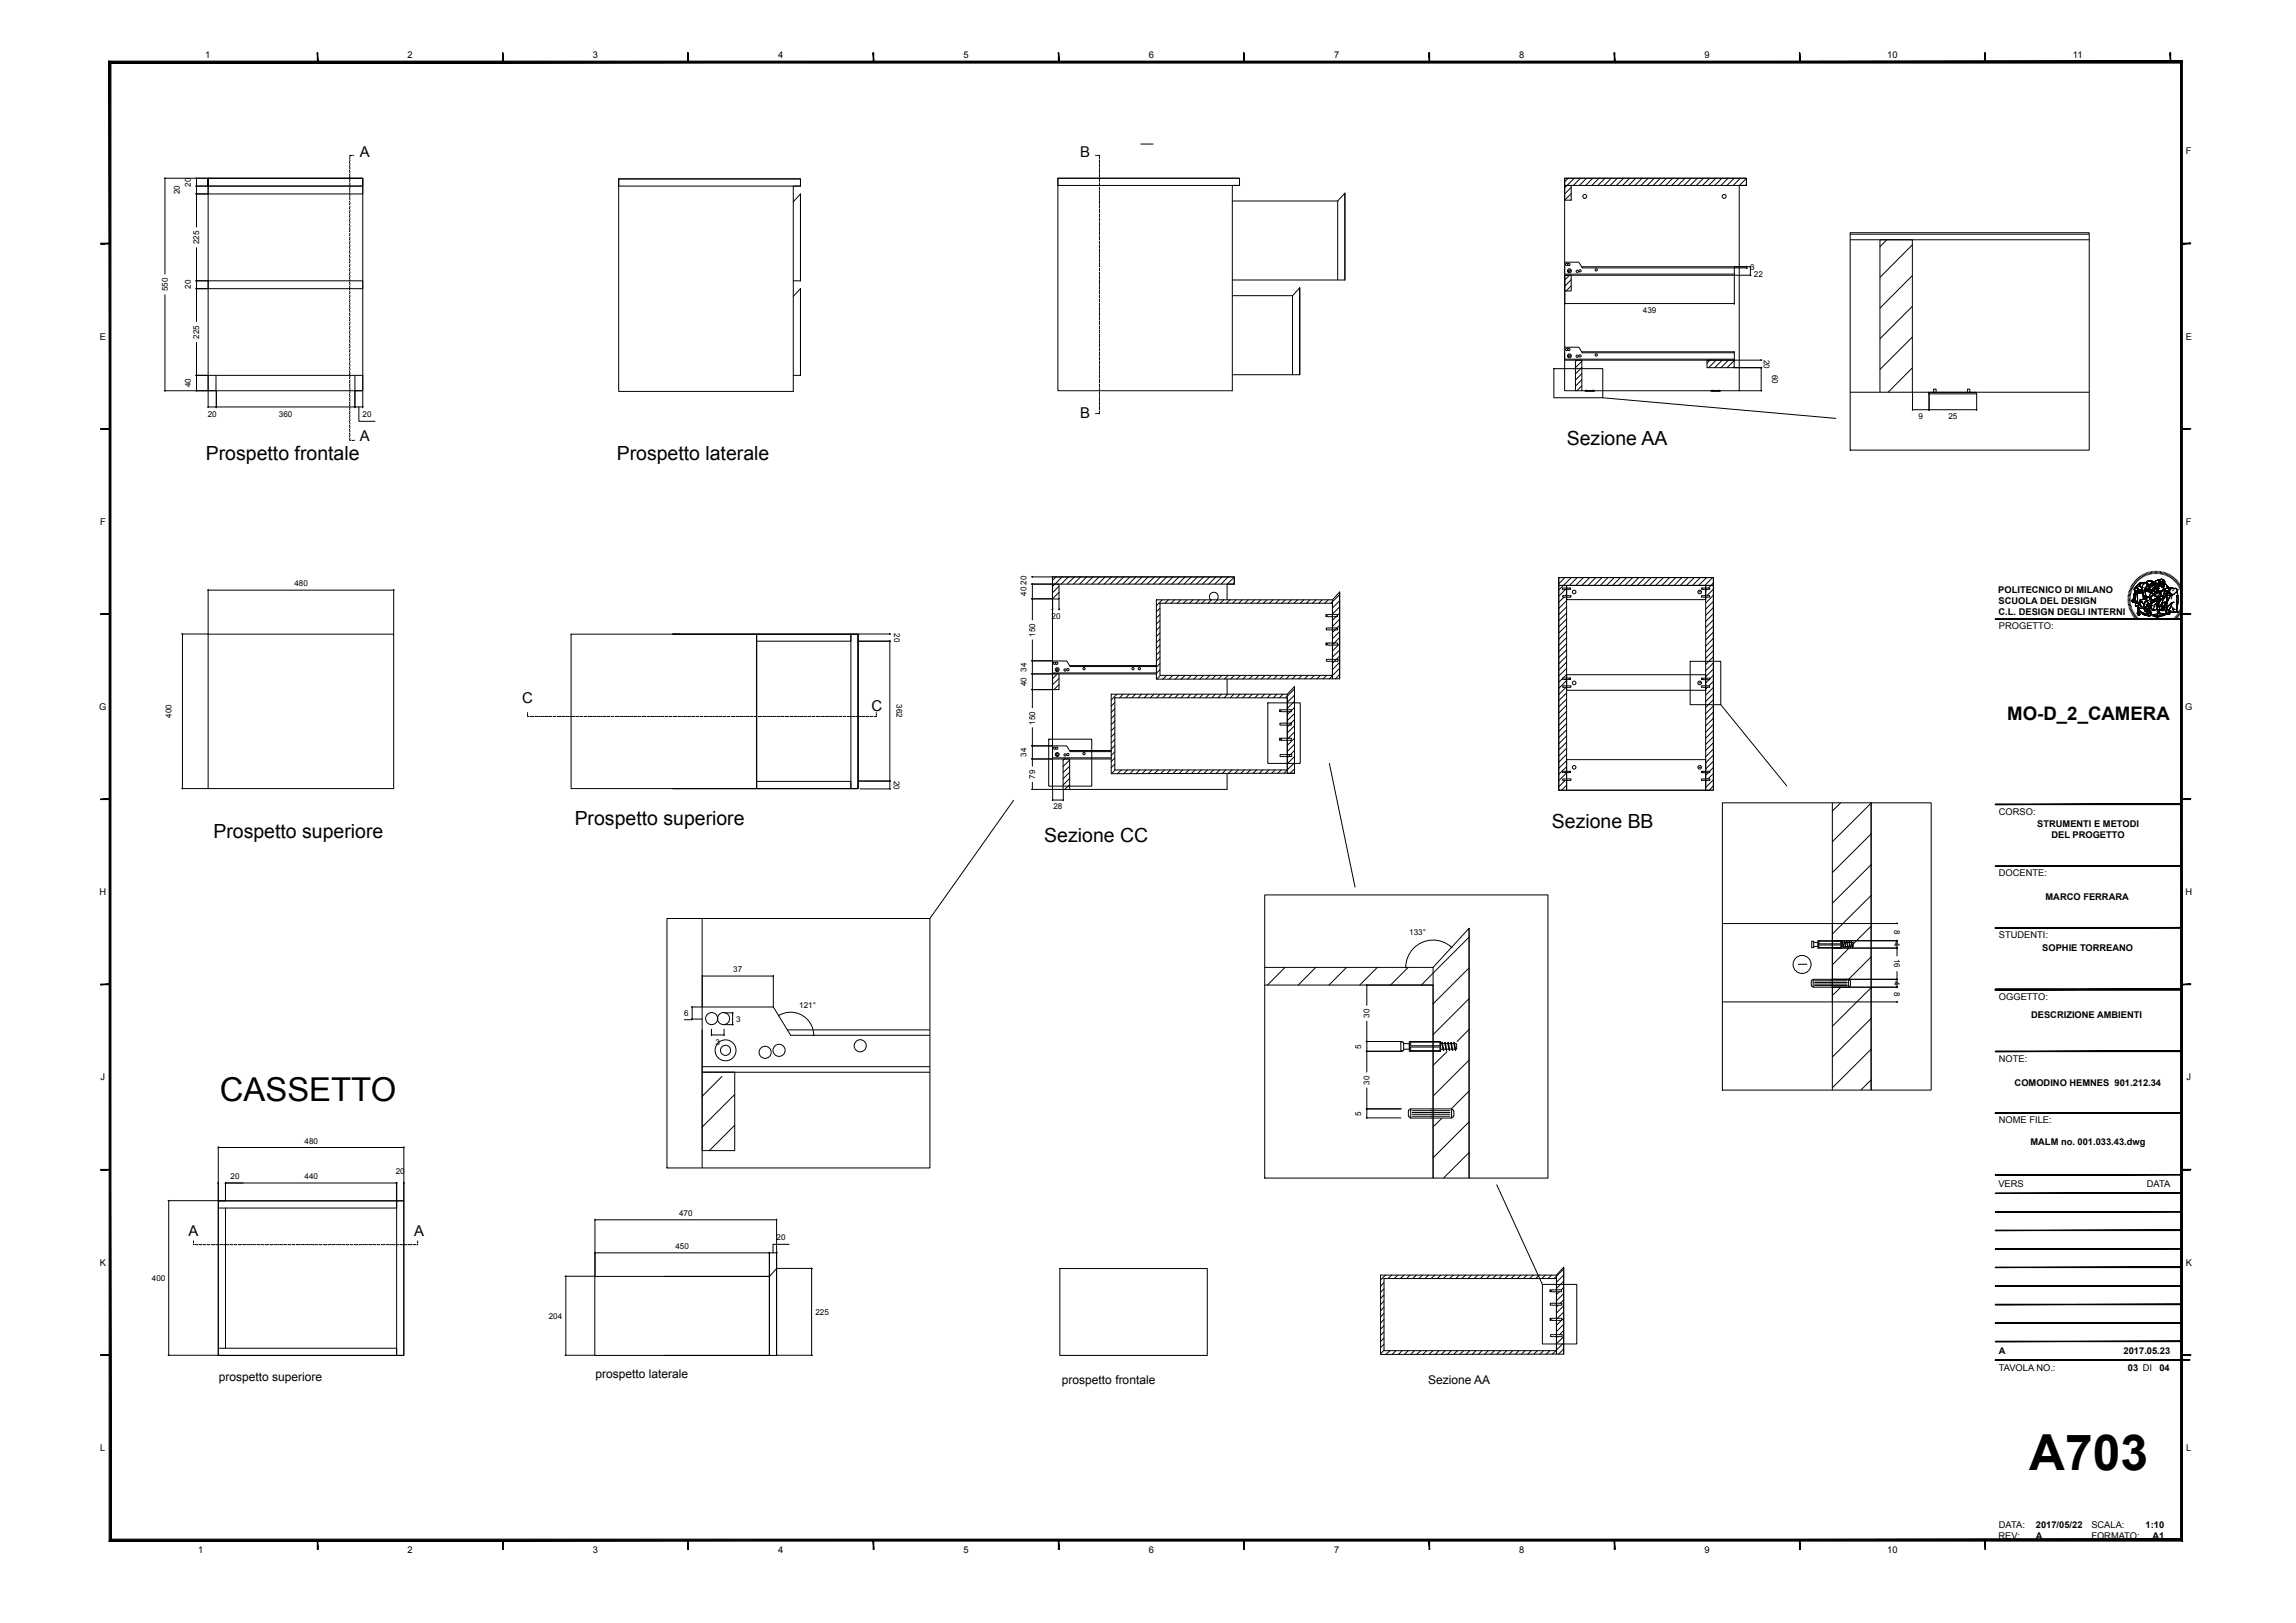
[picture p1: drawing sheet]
<svg xmlns="http://www.w3.org/2000/svg" width="594mm" height="420mm" viewBox="0 0 594 420" stroke-linecap="round" stroke-linejoin="round" font-family="sans-serif">
<defs><g id="words">
<text font-size="12.9" x="525" y="380.5">A703</text>
<text font-size="8.5" x="56.9" y="284.9">CASSETTO</text>
<g font-size="5">
<text x="53.3" y="119.2">Prospetto frontale</text>
<text x="159.6" y="119.1">Prospetto laterale</text>
<text x="405.3" y="115.2">Sezione AA</text>
<text x="148.7" y="213.5">Prospetto superiore</text>
<text x="401.5" y="214.2">Sezione BB</text>
<text x="55.2" y="216.8">Prospetto superiore</text>
<text x="270.2" y="217.9">Sezione CC</text>
</g>
<text font-size="4.8" x="519.3" y="186.3">MO-D_2_CAMERA</text>
<g font-size="3.9">
<text x="93.1" y="40.6">A</text>
<text x="279.5" y="40.6">B</text>
<text x="279.5" y="108.1">B</text>
<text x="93.1" y="114">A</text>
<text x="135.1" y="181.9">C</text>
<text x="225.4" y="184">C</text>
<text x="48.8" y="319.9">A</text>
<text x="107.2" y="319.9">A</text>
</g>
<g font-size="3.1">
<text x="56.6" y="357.5">prospetto superiore</text>
<text x="154.1" y="356.7">prospetto laterale</text>
<text x="274.7" y="358">prospetto frontale</text>
<text x="369.5" y="358">Sezione AA</text>
</g>
<g font-size="2.4">
<text x="53" y="14.9">1</text>
<text x="105.5" y="14.9">2</text>
<text x="153.4" y="14.9">3</text>
<text x="201.3" y="14.9">4</text>
<text x="249.3" y="14.9">5</text>
<text x="297.2" y="14.9">6</text>
<text x="345.1" y="14.9">7</text>
<text x="393.1" y="14.9">8</text>
<text x="441" y="14.9">9</text>
<text x="488.3" y="14.9">10</text>
<text x="536.3" y="14.9">11</text>
<text x="565.5" y="39.9">F</text>
<text x="25.8" y="87.9">E</text>
<text x="565.5" y="87.9">E</text>
<text x="25.9" y="135.8">F</text>
<text x="565.5" y="135.8">F</text>
<text x="517" y="153.4">POLITECNICO DI MILANO</text>
<text x="517.1" y="156.4">SCUOLA DEL DESIGN</text>
<text x="517.1" y="159.2">C.L. DESIGN DEGLI INTERNI</text>
<text x="517.1" y="162.9">PROGETTO:</text>
<text x="25.7" y="183.7">G</text>
<text x="565.4" y="183.7">G</text>
<text x="517.1" y="210.8">CORSO:</text>
<text x="527" y="214.1">STRUMENTI E METODI</text>
<text x="530.7" y="217">DEL PROGETTO</text>
<text x="517.1" y="226.8">DOCENTE:</text>
<text x="25.8" y="231.7">H</text>
<text x="529.2" y="233">MARCO FERRARA</text>
<text x="565.4" y="231.7">H</text>
<text x="517.1" y="242.8">STUDENTI:</text>
<text x="528.4" y="246">SOPHIE TORREANO</text>
<text x="517.1" y="258.7">OGGETTO:</text>
<text x="525.5" y="263.5">DESCRIZIONE AMBIENTI</text>
<text x="517.1" y="274.7">NOTE:</text>
<text x="26" y="279.6">J</text>
<text x="521.2" y="280.9">COMODINO HEMNES 901.212.34</text>
<text x="565.7" y="279.6">J</text>
<text x="517.1" y="290.7">NOME FILE:</text>
<text x="525.3" y="296.4">MALM no. 001.033.43.dwg</text>
<text x="517" y="307.3">VERS</text>
<text x="555.4" y="307.3">DATA</text>
<text x="25.8" y="327.5">K</text>
<text x="565.5" y="327.5">K</text>
<text x="517.1" y="350.4">A</text>
<text x="549.4" y="350.4">2017.05.23</text>
<text x="517.1" y="354.7">TAVOLA NO.:</text>
<text x="550.5" y="354.7">03 DI</text>
<text x="558.7" y="354.7">04</text>
<text x="26" y="375.4">L</text>
<text x="565.6" y="375.4">L</text>
<text x="517.1" y="395.5">DATA:</text>
<text x="526.7" y="395.4">2017/05/22</text>
<text x="541.1" y="395.5">SCALA:</text>
<text x="555.1" y="395.4">1:10</text>
<text x="51.3" y="401.8">1</text>
<text x="105.5" y="401.8">2</text>
<text x="153.4" y="401.8">3</text>
<text x="201.3" y="401.8">4</text>
<text x="249.3" y="401.8">5</text>
<text x="297.2" y="401.8">6</text>
<text x="345.1" y="401.8">7</text>
<text x="393.1" y="401.8">8</text>
<text x="441" y="401.8">9</text>
<text x="488.3" y="401.8">10</text>
<text x="517.1" y="398.3">REV:</text>
<text x="526.7" y="398.3">A</text>
<text x="541.1" y="398.3">FORMATO:</text>
<text x="556.9" y="398.3">A1</text>
</g>
<g font-size="2.1">
<text x="46.5" y="50.3" transform="rotate(-90 46.5 50.3)">20</text>
<text x="49.4" y="48.3" transform="rotate(-90 49.4 48.3)">20</text>
<text x="51.6" y="63.1" transform="rotate(-90 51.6 63.1)">225</text>
<text x="452.8" y="69.9">3</text>
<text x="453.8" y="71.7">22</text>
<text x="43.4" y="75.4" transform="rotate(-90 43.4 75.4)">550</text>
<text x="49.4" y="74.8" transform="rotate(-90 49.4 74.8)">20</text>
<text x="425" y="81.1">439</text>
<text x="51.6" y="87.6" transform="rotate(-90 51.6 87.6)">225</text>
<text x="456.4" y="93.1" transform="rotate(90 456.4 93.1)">20</text>
<text x="49.4" y="100.3" transform="rotate(-90 49.4 100.3)">40</text>
<text x="458.5" y="97" transform="rotate(90 458.5 97)">60</text>
<text x="53.8" y="107.8">20</text>
<text x="72.1" y="107.8">360</text>
<text x="93.8" y="108">20</text>
<text x="496.4" y="108.5">9</text>
<text x="504.1" y="108.5">25</text>
<text x="76.2" y="151.7">480</text>
<text x="265.6" y="154.2" transform="rotate(-90 265.6 154.2)">40</text>
<text x="265.6" y="151.4" transform="rotate(-90 265.6 151.4)">20</text>
<text x="272" y="160.2">20</text>
<text x="231.3" y="163.9" transform="rotate(90 231.3 163.9)">20</text>
<text x="267.8" y="164.8" transform="rotate(-90 267.8 164.8)">150</text>
<text x="265.6" y="173.9" transform="rotate(-90 265.6 173.9)">34</text>
<text x="265.6" y="177.6" transform="rotate(-90 265.6 177.6)">40</text>
<text x="44.4" y="185.8" transform="rotate(-90 44.4 185.8)">400</text>
<text x="231.9" y="182.3" transform="rotate(90 231.9 182.3)">362</text>
<text x="267.8" y="187.6" transform="rotate(-90 267.8 187.6)">150</text>
<text x="265.6" y="195.9" transform="rotate(-90 265.6 195.9)">34</text>
<text x="231.3" y="202" transform="rotate(90 231.3 202)">20</text>
<text x="267.8" y="201.5" transform="rotate(-90 267.8 201.5)">79</text>
<text x="272.5" y="209.4">28</text>
<text x="364.6" y="242">133°</text>
<text x="490" y="243.9" transform="rotate(90 490 243.9)">4</text>
<text x="490.1" y="240.6" transform="rotate(90 490.1 240.6)">8</text>
<text x="189.7" y="251.6">37</text>
<text x="490.1" y="248.1" transform="rotate(90 490.1 248.1)">16</text>
<text x="490" y="253.9" transform="rotate(90 490 253.9)">4</text>
<text x="490.1" y="256.8" transform="rotate(90 490.1 256.8)">8</text>
<text x="177" y="262.9">6</text>
<text x="206.8" y="260.8">121°</text>
<text x="354.3" y="263.4" transform="rotate(-90 354.3 263.4)">30</text>
<text x="190.4" y="264.4">3</text>
<text x="185.1" y="270.3">3</text>
<text x="352.1" y="271.4" transform="rotate(-90 352.1 271.4)">5</text>
<text x="354.3" y="280.7" transform="rotate(-90 354.3 280.7)">30</text>
<text x="352.1" y="288.7" transform="rotate(-90 352.1 288.7)">5</text>
<text x="78.8" y="295.9">480</text>
<text x="59.6" y="305.1">20</text>
<text x="78.8" y="305.1">440</text>
<text x="102.4" y="303.7">20</text>
<text x="175.7" y="314.6">470</text>
<text x="174.8" y="323.2">450</text>
<text x="200.9" y="321">20</text>
<text x="39.3" y="331.5">400</text>
<text x="142" y="341.2">204</text>
<text x="210.9" y="340.2">225</text>
</g>
</g></defs>
<g fill="none" stroke="#000" stroke-width=".26">
<path d="M295.1 37.3h3.2M42.5 46.1h11.3M42.6 46l.2 .2M42.7 46.1v24.9M50.7 48.2h3.1M50.7 50.2h3.1M50.8 46l.1 .2M50.8 48.1l.1 .1M50.8 50.1l.1 .2M50.8 46.1v12.6M53.8 46.1v2.1v-2.1h40.1v55h-40.1v-55v2.1h40.1v-2.1zM53.8 48.2h40.1v2h-40.1z"/>
<path d="M90.5 41.3v.5M90.5 42.3v.5M90.5 43.3v.5M90.5 44.3v.5M90.5 45.3v.5M90.5 46.3v.5M90.5 47.3v.5M90.5 48.3v.5M90.5 49.3v.5M90.5 50.3v.5M90.5 51.3v.5M90.5 52.3v.5"/>
<path d="M90.5 53.3v.5M90.5 54.3v.5M90.5 55.3v.5M90.5 56.3v.5M90.5 57.3v.5M90.5 58.3v.5M90.5 59.3v.5M90.8 40.2h-.3v.6M91.2 40.2h.3M160.1 46.3h47v1.9h-1.9v53.1h-45.1zM160.1 46.3h47v1.9h-47zM205.2 52.2l1.9-2v22.5"/>
<path d="M207.1 50.2v22.5M273.7 46.1h47v1.9h-1.9v53.1h-45.1zM273.7 46.1h47v1.9h-47zM283.4 40.2h.3M284.2 40.2h.2v.7M284.4 41.4v.5M284.4 42.4v.5M284.4 43.4v.5M284.4 44.3v.6M284.4 45.4v.5M284.4 46.4v.4M284.4 47.4v.5"/>
<path d="M284.4 48.4v.5M284.4 49.4v.5M284.4 50.4v.5M284.4 51.4v.5M284.4 52.3v.6M284.4 53.4v.5M284.4 54.4v.4M284.4 55.4v.5M284.4 56.4v.5M284.4 57.4v.5M284.4 58.4v.5M284.4 59.4v.5"/>
<path d="M318.8 52h27.3M346.1 52l1.8-2v22.5M346.1 52v20.5h-27.3M347.9 50v22.5M404.8 46.1h47v1.9h-1.8v53.1h-45.2zM404.8 46.1h47v1.9h-47zM404.8 48h1.7v3.8h-1.7zM405.7 46.1l-.9 .9M406.5 48.5l-1.7 1.7M406.5 50.1l-1.7 1.7M406.5 51.7l-.1 .1M407.3 46.1l-2.5 2.5"/>
<path d="M408.9 46.1l-1.9 1.9M410.5 46.1l-1.9 1.9M412.1 46.1l-1.9 1.9M413.7 46.1l-1.9 1.9M415.2 46.1l-1.8 1.9M416.9 46.1l-1.9 1.9M418.4 46.1l-1.8 1.9M420 46.1l-1.8 1.9M421.6 46.1l-1.8 1.9M423.2 46.1l-1.9 1.9M424.8 46.1l-1.8 1.9M426.4 46.1l-1.9 1.9"/>
<path d="M428 46.1l-1.9 1.9M429.6 46.1l-1.9 1.9M431.2 46.1l-1.9 1.9M432.8 46.1l-1.9 1.9M434.3 46.1l-1.8 1.9M435.9 46.1l-1.8 1.9M437.5 46.1l-1.8 1.9M439.1 46.1l-1.8 1.9M440.7 46.1l-1.8 1.9M442.3 46.1l-1.9 1.9M443.9 46.1l-1.9 1.9M445.5 46.1l-1.9 1.9"/>
<path d="M447.1 46.1l-1.9 1.9M448.6 46.1l-1.8 1.9M450.3 46.1l-1.9 1.9M451.8 46.2l-1.8 1.8M451.8 47.7l-.2 .3M42.7 76.3v24.8M50.7 72.7h3.1M50.7 74.7h3.1M50.8 72.6l.1 .2M50.8 74.6l.1 .2M50.8 64.1v19.2M53.8 72.7h40.1v2h-40.1z"/>
<path d="M90.5 60.3v.5M90.5 61.3v.5M90.5 62.3v.5M90.5 63.3v.5M90.5 64.3v.5M90.5 65.3v.5M90.5 66.3v.5M90.5 67.3v.5M90.5 68.3v.5M90.5 69.3v.5M90.5 70.3v.5M90.5 71.3v.5"/>
<path d="M90.5 72.3v.5M90.5 73.3v.5M90.5 74.3v.5M90.5 75.3v.5M90.5 76.3v.5M90.5 77.3v.5M90.5 78.3v.5M90.5 79.3v.5M205.2 76.7l1.9-2v22.4h-1.9M205.2 72.7h1.9M284.4 60.4v.5M284.4 61.4v.5"/>
<path d="M284.4 62.4v.4M284.4 63.4v.5M284.4 64.4v.5M284.4 65.3v.6M284.4 66.4v.5M284.4 67.4v.5M284.4 68.4v.5M284.4 69.4v.5M284.4 70.4v.4M284.4 71.4v.5M284.4 72.4v.5M284.4 73.3v.6"/>
<path d="M284.4 74.4v.5M284.4 75.4v.5M284.4 76.4v.5M284.4 77.4v.5M284.4 78.4v.4M284.4 79.4v.5M318.8 76.5h15.6M334.4 76.5v20.5h-15.6M336.3 74.5l-1.9 2M346.1 72.5h1.8M404.8 69v2.2h43.9M404.8 67.8h3.7l.9 1.5h42.6"/>
<path d="M404.8 71.2h1.7v4.1h-1.7zM404.8 70.9h43.9M404.8 71.3v7.4M404.8 78.6h43.9M404.9 78.5l-.2 .1M405.8 71.4l-1 1.1M406.5 72.4l-1.7 1.7M406.5 74l-1.3 1.3M409.2 69h43.8M448.7 69v9.7M448.7 71.2h4.3M448.8 78.5l-.2 .1"/>
<path d="M451.8 68.9l.2 .2M451.8 69.2l.2 .2M451.9 68.9v.1M451.9 69.3v.2M452.8 68.9l.1 .2M452.8 71.1l.1 .2M452.8 69v2.2M478.7 60.2h61.8v56.3h-61.8zM478.7 62h61.7M478.7 60.6h61.7M488.1 62l-1.7 1.8M494.7 63.4l-8.3 8.4"/>
<path d="M494.7 71.3l-8.3 8.4M494.7 79.3l-8.3 8.4M50.7 97.1h43.2v4h-2.1v-4M50.8 97.1l.1 .1M50.8 88.6v12.5M53.8 97.1v4h2.1v-4M90.5 80.3v.5M90.5 81.3v.5M90.5 82.3v.5M90.5 83.3v.5M90.5 84.3v.5M90.5 85.3v.5"/>
<path d="M90.5 86.3v.5M90.5 87.3v.5M90.5 88.3v.5M90.5 89.3v.5M90.5 90.3v.5M90.5 91.3v.5M90.5 92.3v.5M90.5 93.3v.5M90.5 94.3v.5M90.5 95.3v.5M90.5 96.3v.5M90.5 97.3v.5"/>
<path d="M90.5 98.3v.5M90.5 99.3v.5M284.4 80.4v.5M284.4 81.3v.6M284.4 82.4v.5M284.4 83.4v.5M284.4 84.4v.5M284.4 85.4v.5M284.4 86.4v.5M284.4 87.4v.5M284.4 88.4v.5M284.4 89.3v.6"/>
<path d="M284.4 90.4v.5M284.4 91.4v.4M284.4 92.4v.5M284.4 93.4v.5M284.4 94.4v.5M284.4 95.4v.5M284.4 96.4v.5M284.4 97.3v.6M284.4 98.4v.5M284.4 99.4v.4M334.4 97h1.9M336.3 97v-22.5v22.5"/>
<path d="M402 95.4h12.7v7.5h-12.7zM404.8 91v2.2h43.9M404.8 89.9h3.7l.9 1.4h39.3M404.8 92.9h43.9M407.9 93.2l-.3 .4M409.2 91h39.5v2.2M409.2 93.5l-1.6 1.6M409.2 95.1l-1.6 1.7M409.2 96.7l-1.6 1.7M409.2 98.2l-1.6 1.7M409.2 99.8l-1.2 1.3M441.6 93.2h7v1.9h-7z"/>
<path d="M442.4 93.2l-.8 .8M444 93.2l-2 1.9M445.6 93.2l-2 1.9M447.2 93.2l-2 1.9M448.6 93.3l-1.8 1.8M448.6 94.9l-.2 .2M448.7 93.2h7.1M448.7 95.1h7.1M455.5 93.1l.2 .2M455.5 95.1l.2 .1M455.6 93v.2M455.6 95.1v6"/>
<path d="M494.7 87.2l-8.3 8.4M494.7 95.2l-6.2 6.3M42.5 101.1h11.3M42.6 101l.2 .2M50.8 101l.1 .2M53.8 101.2v4.3M53.8 105.3h40.1M53.9 105.2l-.1 .2M56 101.2v4.3M56 105.2l-.1 .2M90.5 100.3v.5M90.5 101.3v.5"/>
<path d="M90.5 102.3v.5M90.5 103.3v.5M90.5 104.3v.5M90.5 105.3v.5M90.5 106.3v.5M90.5 107.3v.5M90.5 108.3v.5M90.5 109.3v.5M90.5 110.3v.5M90.5 111.3v.5M90.5 112.3v.5M90.5 113.3v.6h.3"/>
<path d="M91.4 113.9h.3M91.8 101.2v4.3M91.9 105.2l-.2 .2M92.8 105.3v3.7h4.2M93.9 101.2v4.3M93.9 105.2l-.1 .2M283.4 107h.3M284.4 106.4v.6h-.2M284.4 100.4v.5M284.4 101.4v.5M284.4 102.4v.5M284.4 103.4v.5"/>
<path d="M284.4 104.4v.5M284.4 105.4v.5M407.6 101.1v-7.9h1.6v7.9M410.1 101.1l2.4 .1zM410.3 100.9l.2 .2zM412.1 100.9l.1 .2zM414.7 102.9l60.3 5.4M442.6 101.1l2.5 .1zM442.9 100.9l.1 .2zM444.6 100.9l.2 .2zM450 101.1h5.8M455.5 101l.2 .2"/>
<path d="M478.7 101.5h61.7M486.4 101.5v-39.5h8.3v39.5M494.8 101.5v4.7M494.8 106h16.6M494.9 105.9l-.2 .2M499 101.5h12.3v.4h-12.3zM499.1 101.6v4.6M499.2 105.9l-.2 .2M500.3 101.4v.1h.2M500.3 101v.2M500.5 100.7h-.2v.2M500.6 100.7h.3v.2"/>
<path d="M500.9 101v.2M500.9 101.4v.1h-.3M509 101.4v.1h.2M509 101v.2M509.2 100.7h-.2v.2M509.4 100.7h.2v.2M509.6 101.4v.1h-.2M509.6 101v.2M511.4 102v4.2M511.5 105.9l-.2 .2M53.8 152.7h48.1M53.8 152.5v11.5"/>
<path d="M53.9 152.6l-.1 .2M101.9 152.5v11.5M101.9 152.6l-.1 .2M266.9 155h5.3M266.9 149.3h5.3M266.9 151.2h5.3M267 149.2l.2 .2M267 151.1l.2 .1M267 154.9l.2 .2M267.1 149.1v.2M267.1 151.2v9.2M272.1 157.7h.2"/>
<path d="M272.3 149.3h47v1.9h-47zM272.3 151.2h1.7v3.8h-1.7zM272.3 155v2.8M272.4 157.6l-.2 .2M273.2 149.3l-.9 .9M274 151.7l-1.7 1.7M274 153.3l-1.7 1.7M274 154.9l-.1 .1M274 157.7h.2M274 155v2.8M274.1 157.6l-.2 .2M274.8 149.3l-2.5 2.5"/>
<path d="M276.4 149.3l-1.9 1.9M278 149.3l-1.9 1.9M279.6 149.3l-1.9 1.9M281.1 149.3l-1.8 1.9M282.7 149.3l-1.8 1.9M284.4 149.3l-1.9 1.9M285.9 149.3l-1.8 1.9M287.5 149.3l-1.8 1.9M289.1 149.3l-1.9 1.9M290.7 149.3l-1.9 1.9M292.3 149.3l-1.9 1.9M293.9 149.3l-1.9 1.9"/>
<path d="M295.5 149.3l-1.9 1.9M297.1 149.3l-1.9 1.9M298.7 149.3l-1.9 1.9M299.2 155.2h45.5v20.5l-45.5 .1zM300.1 156.1h44.6v18.7h-44.6zM300.1 159l-.9 .9M300.1 157.4l-.9 .9M300.2 149.3l-1.8 1.9M300.7 155.2l-1.5 1.5M301.8 149.3l-1.8 1.9M302.3 155.2l-.9 .9M303.4 149.3l-1.8 1.9"/>
<path d="M303.9 155.2l-.9 .9M305 149.3l-1.9 1.9M305.5 155.2l-1 .9M306.6 149.3l-1.8 1.9M307.1 155.2l-.9 .9M308.2 149.3l-1.9 1.9M308.7 155.2l-.9 .9M309.8 149.3l-1.9 1.9M310.3 155.2l-1 .9M311.4 149.3l-1.9 1.9M311.8 155.2l-.9 .9M313 149.3l-1.9 1.9"/>
<path d="M313.2 155.2a1.14 1.14 0 0 1 0-1.6 1.14 1.14 0 0 1 1.6 0 1.14 1.14 0 0 1 .1 1.6M313.4 155.2l-.9 .9M314.6 149.3l-1.9 1.9M315 155.2l-.9 .9M316.1 149.3l-1.8 1.9M316.6 155.2l-.9 .9M317.5 155.2v-4h1.8v-1.9h-47v55h45.2v-4.2M317.8 149.3l-1.9 1.9M318.2 155.2l-.9 .9M319.3 149.3l-1.8 1.9M319.3 150.9l-.2 .3M319.8 155.2l-.9 .9"/>
<path d="M321.4 155.2l-.9 .9M323 155.2l-.9 .9M324.6 155.2l-1 .9M326.2 155.2l-1 .9M327.7 155.2l-.8 .9M329.4 155.2l-1 .9M330.9 155.2l-.9 .9M332.5 155.2l-.9 .9M334.1 155.2l-.9 .9M335.7 155.2l-.9 .9M337.3 155.2l-.9 .9M338.9 155.2l-.9 .9"/>
<path d="M340.5 155.2l-.9 .9M342.1 155.2l-.9 .9M343 159.4v.2l.5-.1M343.5 159.2l-.5-.2v.2M343.5 159.6h.2M343.5 159h.2M343.7 155.2l-1 .9M343.9 159.6h.2M343.9 159h.2M344.3 159.6h.2M344.3 159h.2M344.6 159.6h.3"/>
<path d="M344.6 159h.3M344.7 155.2l1.9-2v22.5M345 159.6h.3M345 159h.3M345.4 159.6h.2M345.4 159h.2M345.7 159h.3v.2M346 159.4v.2h-.3M346.6 153.2v22.5M346.6 153.9l-2.3 2.2M346.6 155.5l-1.9 1.8M346.6 157l-1.9 1.9"/>
<path d="M346.6 158.6l-1.9 1.9M403.3 149.5h40v55h-40zM403.3 149.5h40v2h-40zM403.3 151.5h2v53h-2zM403.3 149.5h.1M404.2 152.4l.3 .1M404.5 152.2l-.3 .1M404.5 154.2h-.2v.3h.2M404.6 152.5h.2M404.6 152.2h.2M404.6 154.5l-1.3 1.4M404.7 154.5h.2"/>
<path d="M404.9 149.5l-1.6 1.6M405 152.5h.2M405 152.2h.2M405 152.5l-1.7 1.8M405 154.5h.3M405 154.2h.3M405.3 151.5h36v3.7h-36zM405.3 153.9l-.6 .3M405.3 155.4l-2 2.1M405.3 157l-2 2M405.3 158.6l-2 2M405.3 152.5h.3"/>
<path d="M405.3 152.2h.3M405.4 154.5h.3M405.4 154.2h.3M405.7 152.2l.6 .1M405.8 154.5h.3M405.8 154.2h.3M406.2 154.2h.2v.3h-.2M406.3 152.4l-.6 .1M406.5 149.5l-3.2 3.2M408.1 149.5l-2 2M409.7 149.5l-2 2M411.3 149.5l-2.1 2"/>
<path d="M412.8 149.5l-2 2M414.4 149.5l-1.9 2M416 149.5l-2 2M417.6 149.5l-2 2M419.2 149.5l-2 2M420.8 149.5l-2 2M422.4 149.5l-2 2M424 149.5l-2 2M425.6 149.5l-2 2M427.1 149.5l-1.9 2M428.8 149.5l-2 2M430.4 149.5l-2.1 2"/>
<path d="M431.9 149.5l-2 2M433.5 149.5l-2 2M435.1 149.5l-2 2M436.7 149.5l-2 2M438.3 149.5l-2 2M439.5 153.1h.5M439.9 149.5l-2 2M440.2 152.4l.6 .1M440.4 154.2h-.2v.3h.2M440.6 154.5h.2M440.6 154.2h.2M440.8 152.2l-.6 .1"/>
<path d="M440.9 154.5h.3M440.9 154.2h.3M440.9 152.5h.3M440.9 152.2h.3M441.3 151.5h2v53h-2zM441.3 154.5h.2M441.3 152.5h.3M441.3 152.2h.3M441.5 149.5l-2 2M441.6 152.5l-.3 .3M441.7 154.5h.2M441.7 154.2h.2"/>
<path d="M441.7 152.5h.3M441.7 152.2h.3M442 154.2h.3v.3h-.3M442.1 152.2l.2 .1M442.3 152.4l-.2 .1M443.1 149.5l-2 2M443.3 150.9l-1.3 1.3M443.3 152.5l-1.7 1.7h-.3M443.3 154l-2 2.1M443.3 155.6l-2 2M443.3 157.2l-2 2M443.3 158.8l-2 2"/>
<path d="M550.5 154.4l.7 .1M550.5 154.8h.6M550.5 155.1h.6M550.5 155.4h.6M550.5 154.1l.7 .1M550.6 153.7l.7 .2M550.7 153.4l.6 .2M550.8 153.1l.6 .2M550.9 152.8l.6 .2M551 152.4l.6 .3M551.1 152.1l.6 .3M551.1 155.7l-.6 .1"/>
<path d="M551.2 156l-.7 .1M551.2 156.4h-.6M551.3 151.8l.6 .3M551.3 156.7l-.6 .1M551.4 157l-.6 .1M551.4 151.5l.6 .3M551.5 155.5h.1M551.5 157.3l-.7 .2M551.5 155.4l.2 .4M551.5 155.4h.1M551.6 157.5l-.6 .3M551.6 155.3h.1"/>
<path d="M551.6 155.3l-.1 .1M551.6 151.2l.6 .4M551.7 157.8l-.6 .3M551.8 155.8h.1M551.8 155.8l.5 .1M551.8 158.1l-.5 .3M551.8 150.9l.5 .4M551.8 155.7h.1M551.9 155.6h.1M551.9 155.6l-.1 .2M551.9 155.9h.1M552 158.4l-.6 .3"/>
<path d="M552 154.7h-.1M552 155.3h.1M552 150.6l.5 .4M552 155.3l-.1 .3M552.1 153.9h.1M552.1 154h.1M552.1 155.3h.1M552.1 155.3h-.1M552.1 155.1h.1M552.1 155h.1M552.1 155.1v.1M552.1 155v.3"/>
<path d="M552.1 155.9h.1M552.2 152.4h.1M552.2 155.9h.1M552.2 158.6l-.6 .4M552.2 155.9l.4 .2M552.2 152.6l.2 .3M552.2 153.6l-.3 1.2-.3 .5M552.2 152.4v.3M552.2 153.5v.1M552.2 152.7h.1M552.2 155.7h.1M552.2 155.7v.2"/>
<path d="M552.2 152.3v.1M552.2 155.8v.1M552.2 150.4l.5 .4M552.2 152.3v.3M552.3 152.8h.1M552.3 152.8v.5M552.3 152.3h-.1M552.3 158.9l-.5 .4M552.3 153.2l.1 .1M552.3 152.2l-.1 .1M552.4 152.2h.1M552.4 153.3h.1"/>
<path d="M552.4 153.4h.1M552.4 153.3l-.2 .2M552.4 156h.1M552.4 155l-.2 .7M552.4 153.4l-.2 .5-.1 1.1M552.4 150.1l.5 .5M552.4 153.3l.3 .1M552.4 152v.2M552.4 156.8h.1M552.4 153.7v.2M552.4 153.3v.1M552.5 153.3h.1"/>
<path d="M552.5 159.2l-.5 .4M552.5 153.3l.2 .1M552.5 156.9h.2M552.5 153.7l-.3 2M552.5 152.9v.1M552.5 153.6v.1M552.5 156.1h.1M552.6 156.1l.6 .1M552.6 151.9l-.2 .1M552.6 156.1h.1M552.6 153.4l-.2 .3M552.7 153.4h.1"/>
<path d="M552.7 153.4h-.1M552.7 156.9h.1M552.7 151.7h.1M552.7 149.9l.4 .5M552.7 159.4l-.5 .4M552.7 153.4h1.4M552.7 151.7v.1M552.7 156.1l-.3 .3 .1 .5M552.7 151.7l-.3 .3M552.8 151.7h.1M552.8 152.1h.1M552.8 156.1h.1"/>
<path d="M552.8 151.7h-.1M552.8 152.1l.1 .1M552.9 155.7h.1M552.9 151.7h.1M552.9 159.7l-.5 .4M552.9 155.7v.1M552.9 152.2l.2 .3M552.9 152.2h.1M552.9 155.7l.1 .3M552.9 156.1h.1M552.9 149.6l.5 .5M552.9 156.8l-.2 .1"/>
<path d="M552.9 151.7l-.1 .4M552.9 155.6v.1M552.9 155.9l.1 .2M552.9 155.9l.1 .1M552.9 155.5v.2M553 158.7h.1M553 156h.1M553 156.8h.1M553 151.5l-.1 .2M553 155.3v.8M553 156.8v.3M553 155.5l-.1 .1"/>
<path d="M553 156.1h.1M553 154.9v.1M553 155.2l-.1 .3M553 152.4h.1M553 157.1l.3 .7M553 158.9l.1 .1M553.1 159h.1M553.1 157.2h.1M553.1 157.1h.1M553.1 152.5l.2 .1M553.1 157.2l-.1 .1M553.1 157.1l.5 .3 1.1-.1"/>
<path d="M553.1 153.4v.1M553.1 158.2v.1M553.1 153.5l-.1 .1M553.1 159v.1M553.1 157.5v.1M553.1 153.4h.1M553.1 159.1h.1M553.1 156.1h.1M553.1 159.9l-.4 .4M553.1 156.1l.1 .1M553.1 153.4l-.2 .5 .1 1.3M553.2 156.1v.1"/>
<path d="M553.2 152.9l.1 .1M553.2 157.8h.1M553.2 159.1h.1M553.2 149.4l.4 .5M553.2 156.2l.2 .1M553.2 156.6h.1M553.3 158.8h.1M553.3 159.1h.1M553.3 157.8l.7 .6 1.2 .5 .8-.1 .3-.4-.1-.5M553.3 157.8l-.3 .8v.3M553.3 157.8h.1M553.3 157.8l.5 .4"/>
<path d="M553.3 158.9h.1M553.3 156.6h.1M553.3 152.6h.2M553.3 158.7v.1M553.3 158.7h.1M553.3 152.6h.1M553.3 158.6h.1M553.4 152.6h.1M553.4 159h.1M553.4 159l-.3 .1M553.4 156.3h.1M553.4 156.3l.2 .3"/>
<path d="M553.4 158.6l-.1 .1M553.4 151l-.5 .5M553.4 158.6h.1M553.5 158.9h.1M553.5 158.9l-.1 .1M553.5 149.2l.3 .6M553.5 150.9h.1M553.5 152.6l.3 .1M553.6 156.6h.1M553.6 150.9l-.2 .1M553.6 155.7h.1M553.6 155.6h.1"/>
<path d="M553.6 151.6h.1M553.6 151.7l.6 .3M553.6 151.7h.1M553.6 155.7l.2 .2M553.7 158.4l-.2 .2M553.7 156.6l-.8 .2M553.7 158.4l1.4 .8M553.7 155.8h.1M553.7 158.4h.1M553.7 156.6h.1M553.7 155.8l.1 .1M553.7 156.6l.1 .2"/>
<path d="M553.7 150.9h-.1M553.7 158.4l.1 .1M553.8 155.9h.1M553.8 152.7h.1M553.8 149l.3 .5M553.8 152.7l.3 .1M553.8 155.9l-.4 .4M553.8 156.9h.1M553.8 156.9l.2 .2M553.9 158.5h.1M553.9 155.6h.1M553.9 155.6l.8 .7"/>
<path d="M554 155.7h.1M554 158.6h.1M554 155.7l-.2 .2M554 155.2h.1M554.1 157.1h.1M554.1 148.8l.3 .6M554.1 152.8h.1M554.1 155.8v.1M554.1 152.9h.1M554.1 153.4h.1M554.1 152.8l-.4 .3-.6-.2h-.7M554.1 150.8l-.5 .1"/>
<path d="M554.1 150.7l1.1 .1M554.2 153h.1M554.2 152h.1M554.2 153.4h.1M554.2 153.4l.2 .3M554.2 150.7l-.1 .1M554.3 151.6h.1M554.3 151.6l-.1 1.8M554.4 153.7h.1M554.4 148.7l.3 .6M554.4 150.8l-.7 .4-.1 .5M554.4 153.7l.3 .4"/>
<path d="M554.4 153.7l.2 1.3M554.4 155.1h.1M554.4 155.1l-.8 .2v.4M554.4 153.8h.1M554.4 158.9h.1M554.5 158.9h.1M554.5 157.4h.1M554.5 150.8h-.1M554.5 154.9h.1M554.6 151.1h.1M554.6 155h.1M554.6 151.1l-.3 .5"/>
<path d="M554.6 150.8h-.2M554.7 157.3h.1M554.7 154.1h.1M554.7 148.5l.2 .6M554.7 154.1l.1 .4M554.7 157.3v.4M554.7 156.3h.1M554.7 154.2h.1M554.7 156.3v1M554.7 154.9h.1M554.7 157.7l.4 .4M554.7 154.4v.5l.2 .2"/>
<path d="M554.7 154.9l-.3 .2M554.8 152.6h.1M554.8 154.5h.1M554.8 155l.3 .1M554.8 152.6l.4 1.6 .3 .2M554.8 157.7v.1M554.8 157.8h.1M554.8 150.8h.1M554.8 152.7h.1M554.9 150.7l.1 .1M554.9 155.1h.1M554.9 157.9h.1"/>
<path d="M554.9 148.4l.3 .6M554.9 155.8v.1M555 158.2h.1M555 158.2v.1M555 158.3h.1M555 158.1h.1M555 155.1h.1M555 158.1v.1M555 152v.1M555.1 152.6h.1M555.1 158.1h.1M555.1 158h.1"/>
<path d="M555.1 152h.1M555.1 159.2h.1M555.1 159.2l1.1 .1M555.1 152.6l.1 .4 .7 .1M555.1 152.6l-.3 .1M555.1 152.8h.1M555.1 155h.1M555.1 157.3h.1M555.1 158.2h.1M555.1 155l-.1 .1M555.1 155.6l-.4 .7M555.1 157.3v.1"/>
<path d="M555.1 155.6l-.1 .1M555.2 154.9h.1M555.2 155.6h.1M555.2 157.4l.3 .1M555.2 155.6l.6 .3M555.2 157.4h.1M555.2 150.8h.1M555.2 154.7h.1M555.2 158.9h.1M555.2 154.7v.3M555.2 150.8l.2 .1M555.2 156.9h.1"/>
<path d="M555.2 157h.1M555.2 158.1h.1M555.2 155.5l-.1 .1M555.2 155.5h.1M555.2 154.3h.1M555.2 158.1l-.1 .1M555.2 158.1l-.2 .2M555.2 157l-.1 .3M555.2 151.9h.1M555.2 150.7v.1M555.2 150.7h.1M555.2 156.9v.1"/>
<path d="M555.2 158.1l.2 .3M555.3 152.4h.1M555.3 154.6h.1M555.3 157.4h.1M555.3 158.9h.1M555.3 150.6h.1M555.3 148.2l.2 .7M555.3 152.4l-.2 .2M555.3 157.9h.1M555.3 158.9l.4 .3M555.3 151.8l-.5 .8M555.3 151.8v.1"/>
<path d="M555.3 157.9l.2 .2M555.3 157.9l.2 .3M555.4 156.7h.1M555.4 150.6h.1M555.4 150.6h-.1M555.4 150.9v.1M555.4 150.9l.1 .2M555.4 156.7l-.1 .2M555.4 154.4h.1M555.4 151.8h.1M555.4 154.6h.1M555.4 158.4h.1"/>
<path d="M555.4 154.4l.3 .2M555.4 154.6l-.2 .1M555.4 156.6v.1M555.4 156.6l.1 .1M555.4 151l.2 .3M555.4 152.4h.1M555.4 151.8h-.1M555.5 154.6h.1M555.5 156.7h.1M555.5 157.5h.1M555.5 158.2h.1M555.5 158.4h.1"/>
<path d="M555.5 154.4h.1M555.5 157.5v.1M555.5 158.2v.1M555.5 150.5h.1M555.5 151.1h.1M555.5 157.8h.1M555.5 154.5h.1M555.5 157.6l.1 .1M555.5 158.3l-.1 .1M555.5 151.2v.1M555.5 150.5l-.3 .2M555.5 151.1l-.1 .7"/>
<path d="M555.5 151.1l.3 .2M555.5 158.1l.1 .2M555.5 157.8l.3 .2M555.5 157.8l.1 .2M555.5 153.1h.1M555.5 156.3h.1M555.5 157.6h.1M555.6 157.7h.1M555.6 158h.1M555.6 158.3h.1M555.6 151.2h.1M555.6 148.1l.2 .6"/>
<path d="M555.6 157.7l.2 .2M555.6 158l.1 .1M555.6 154.5h.1M555.6 158.1h.1M555.6 151.3h.1M555.6 152.3h.1M555.6 155.4h.1M555.6 150.4l-.2 .2M555.6 151.3h.2M555.6 158l.1 .2M555.7 150.4h.1M555.7 151.2h.1"/>
<path d="M555.7 158.3h.1M555.7 155.4h.1M555.7 154.5l-.2 .1M555.7 154.6l.6 .2M555.7 157.7h.1M555.7 154.6h.1M555.7 157.8h.1M555.7 158.2h.1M555.7 153h.1M555.7 153l.1 .1M555.7 152.3h.1M555.7 150.4l-.2 .1"/>
<path d="M555.7 158.2l-.1 .1M555.7 156.2v.1M555.8 150.4h.1M555.8 153h.1M555.8 154.6h.1M555.8 155.9h.1M555.8 152.6l-.1 .4M555.8 152.6h.1M555.8 152.3h.1M555.8 156.7h.1M555.8 156.2h.1M555.8 156.8h.1"/>
<path d="M555.8 153l.3 .2M555.8 155.9l-.4 .7M555.8 158.9h.1M555.8 156.7l.1 .4M555.8 150.4h-.1M555.8 150.3v.1M555.8 150.3h.6M555.8 152.3l-.5 .1M555.8 150.3l-.1 .1M555.8 157.8v.1M555.8 158h.1M555.8 157.9h.1"/>
<path d="M555.8 151.3h.1M555.8 152.2h.1M555.8 152.2v.1M555.8 152.3l.2 .2M555.9 152.3h.1M555.9 153.1h.1M555.9 158h.1M555.9 152h.1M555.9 152.2h.1M555.9 155.4l-.6 .1M555.9 152.1l-.2 .1M555.9 152v.2"/>
<path d="M555.9 157.9v.1M555.9 152.5h.1M555.9 152.5l-.1 .1M555.9 148l.2 .7M555.9 152.5l.3 .1M555.9 157.1l.1 .1M555.9 157.1l.1 .3M556 151.7h.1M556 151.7l.2 .1M556 151.7l-.6 .1M556 151.7l-.1 .3M556 152.6v.1"/>
<path d="M556 151.3h.2M556 151.3h.1M556 157.4l.2 .5M556 152.5h.1M556 152.7h.1M556 157.5h.1M556 155.1h.1M556 155.1h.2M556 151.3h-.2M556 157.4v.1M556.1 151.3h.1M556.1 157.4h-.1"/>
<path d="M556.1 157.3v.1M556.2 151.8h.1M556.2 156.6h.1M556.2 157.9h.1M556.2 152.6h.1M556.2 156.6l-.2 .1h-.5M556.2 154.7h.1M556.2 150.3h.1M556.2 151.2h.1M556.2 159.3h.1M556.2 158.1h.1M556.2 156.5h.1"/>
<path d="M556.2 156.5v.1M556.2 155.5l.2 .9M556.2 152.6l-.2 .1M556.2 153.1v.1M556.2 152.5v.1M556.2 155.1l.1 .1M556.2 157.3h-.1M556.3 154.5h.1M556.3 152.5h.1M556.3 154.8h.1M556.3 158.4h.1M556.3 157.3h.1"/>
<path d="M556.3 154.7h.1M556.3 151.2l-.2 .1M556.3 147.9l.1 .7M556.3 154.8l.3 .5M556.3 154.5v.3M556.3 154.6h-.1M556.3 154.8l.1 .2M556.3 152.5l.3 .1M556.3 151.2h.1M556.3 155.2l.4 .4M556.3 151.8h.1M556.3 156.5l-.4 .2"/>
<path d="M556.3 150.3h.1M556.3 153.1h.1M556.3 153.1l-.2 .1M556.3 153.7l-.2 .5M556.3 158.4l.1 .1M556.3 155.7h.1M556.3 155h.1M556.3 152.9h.1M556.3 154.9h.1M556.3 156.4h.1M556.3 155l.2 .1M556.3 152.9v.2"/>
<path d="M556.3 154.9v.1M556.3 153.7h.1M556.3 154.9l.2 .2M556.4 152.9h.1M556.4 151.8h.1M556.4 154.4h.1M556.4 155.8v.1M556.4 159.2h.1M556.4 158.5v.6M556.4 156.4l-.2 .2M556.4 157.4l.1 .1M556.4 156.4h-.1"/>
<path d="M556.4 151.1h.1M556.4 152.6h.1M556.4 152.8h.1M556.4 151.7h.1M556.4 159.1h.1M556.4 157h.1M556.4 151.7v.1M556.4 155h.1M556.4 159.1l-.2 .2M556.4 150.3l.2 .1M556.4 152.8l-.1 .1M556.4 150.3l.1 .1"/>
<path d="M556.4 151.6l.1 .1M556.4 157l-.2 .3M556.5 155.1h.1M556.5 150.4h.1M556.5 151.7h.1M556.5 154.3l-.1 .1M556.5 154.3h.1M556.5 155.2h.1M556.5 151.1h.1M556.5 152.6h.1M556.5 153.4l-.3 .5-.1 .8M556.5 153.4l.3 .3h.5"/>
<path d="M556.5 152.6l-.2 .1 .1 .1M556.5 151.7h-.1M556.5 151.2l.2 .1M556.6 156.7h.1M556.6 153.2h.1M556.6 152.6h.1M556.6 151.7h.1M556.6 153.4h.1M556.6 151h.1M556.6 155.2l.5 .1M556.6 153.4l-.3 .3M556.6 153.4l.2 .2"/>
<path d="M556.6 156.3h.1M556.6 156.8l-.4 .5 .6 .5M556.6 156.7v1M556.6 156.7l-.2 .3M556.6 151l-.3 .2M556.6 154.2v.1M556.6 155.2v.1M556.6 157.6h.1M556.6 147.9l.1 .6M556.6 155.3l.1 .1M556.6 151.3h.1M556.6 156.5v.2"/>
<path d="M556.6 153.2l-.1 .2M556.6 155.3h.1M556.6 150.9h.1M556.6 151l-.1 .1M556.6 150.9l.1 .1M556.6 150.4h.1M556.6 151.6h.1M556.6 154.2h.1M556.6 155.3v.2l.1-.2M556.6 150.9v.1M556.6 156.4h.1M556.6 150.9l.2 .1"/>
<path d="M556.6 151.6l-.1 .1M556.7 155.4h.1M556.7 153.5h.1M556.7 150.9h.1M556.7 151.6h.1M556.7 153.1l-.1 .1M556.7 157.7l.2 .2M556.7 156.2l-.1 .3M556.7 155.4v.7M556.7 155.4v.2M556.7 150.9l.2 .2M556.7 153.1h.1"/>
<path d="M556.7 155.3v.1M556.7 153h.1M556.7 150.4h.1M556.7 151h.1M556.7 155.6h.1M556.7 154.1v.1M556.7 155.6h.3M556.7 154.1l.7 .1M556.7 150.4v.1M556.7 154.1l-.4 .4M556.7 150.5h.2M556.7 153v.1"/>
<path d="M556.7 155.6l.1 .1M556.8 155.4h.1M556.8 155.9h.1M556.8 155.7h.1M556.8 153.6h.1M556.8 152.8h.1M556.8 150.5h.1M556.8 155.8h.1M556.8 155.4l.1 .2M556.8 155.9l-.4 .5M556.8 154.1l-.5 .7M556.8 153.6l.7 .1"/>
<path d="M556.8 154.1h.2M556.8 152.8l-.1 .1M556.8 151l.1 .1M556.8 152.7h.1M556.8 155.5h.1M556.8 155.5l-.1 .1M556.8 155.5l.1 .1M556.8 152.7v.1M556.8 155.4v.1M556.9 154.1h.1M556.9 152.5h.1M556.9 150.5h.1"/>
<path d="M556.9 157.8l.1 .1M556.9 152.5l-.2 .6M556.9 154.1l.5 .1M556.9 152.5l-.1 .2M556.9 152.4h.1M556.9 152.3h.1M556.9 151.2h.1M556.9 151.2l-.2 .4M556.9 152.3v.2M556.9 150.5l.2 .2M556.9 153.7h.1M556.9 155.6h.1"/>
<path d="M556.9 155.3h.1M556.9 151.4h.1M556.9 151.1h.1M556.9 147.9l.1 .6M556.9 151.5h.1M556.9 151.1h.2M556.9 151.4l.3 .1M556.9 151.1v.1M557 155.6h.1M557 152.3h.1M557 155.6l.3 .1M557 152.3h-.1"/>
<path d="M557 150.6h.1M557 151.4h.7M557 151.4h-.1M557 157.9h.1M557 151.5h.1M557 151.4h.1M557 159.1h.1M557 152.2h.1M557 155.4h.1M557 159.1v.3l1.1 .3M557 159.1l1.1 .4M557.1 157.9h.1"/>
<path d="M557.1 155.3h.1M557.1 151.5h.1M557.1 152.2h.1M557.1 153.7h.1M557.1 150.6h.1M557.1 157.8h.1M557.1 155.3l-.4 .1M557.1 155.7h.1M557.1 150.6v.1M557.1 157.8l-.1 .1M557.1 151.3l-.1 .1M557.1 150.7h.1"/>
<path d="M557.1 152.4h.1M557.1 150.9h.1M557.1 151h.1M557.1 151.1h.1M557.1 157.7h.1M557.1 151v.1M557.1 150.7l.1 .3M557.1 150.7v.1M557.2 155.7h.1M557.2 151.5h.1M557.2 153.7h.1M557.2 150.9h.1"/>
<path d="M557.2 151h.1M557.2 155.3h-.4M557.2 151.5l.3 .2M557.2 151h-.1M557.2 150.9l-.1 .1M557.2 152.1h.1M557.2 155.2v.1M557.2 155.2l-.1 .1M557.2 152.6l.1 .2M557.2 155.2h.1M557.3 152.2h.1M557.3 155.2h.1"/>
<path d="M557.3 153.7h.1M557.3 147.8v.6M557.3 152.8v.2M557.3 151.6h.1M557.3 152.8v.1M557.3 152.1h.1M557.3 155.1h.1M557.3 151.2h.1M557.3 151.3h.1M557.3 156.9h.1M557.3 155.7h.1M557.3 155.7h-.1"/>
<path d="M557.3 154.1l.2 .2M557.3 153.6l.2 .1M557.3 156.9l-.2 .9M557.3 153l.1 .1M557.4 155.6h.1M557.4 153.6h.1M557.4 155.1h.1M557.4 153h.1M557.4 156.4l-.1 .5M557.4 155.1l-.2 .2M557.4 153l.5 .1M557.4 153.6l-.2 .1"/>
<path d="M557.4 155.1l-.2 .1M557.4 152l-.3 .3 .2 .4M557.4 151.6v.1M557.4 151h.1M557.4 154.2h.1M557.4 151.7h.1M557.4 152h.1M557.4 152.5h.1M557.4 153.4h.1M557.4 155.6l-.1 .1M557.4 151l-.1 .3M557.4 154.2l.2 .1"/>
<path d="M557.4 153.1v.6h.4l.2-.3M557.4 151l.1-.1a.53 .53 0 0 1 .7 .6M557.4 157.9h-.3M557.4 153.1v.5M557.4 155.2l.1 .1M557.4 155.2h.1M557.4 155.5h.1M557.4 152.4v.1M557.4 155.5h.3M557.5 152.4h.1M557.5 155.3h-.1M557.5 155.6l-.2 .1"/>
<path d="M557.5 155.3h.1M557.5 155.5h.1M557.5 153.7h.1M557.5 155.6h.1M557.5 155.5v.1M557.6 153.7h.1M557.6 150.9h.1M557.6 155.3h.1M557.6 152.3h.1M557.6 150.5v.4M557.6 152h.1M557.6 152.3l-.2 .1"/>
<path d="M557.6 152l-.3 .1M557.6 152.1h-.5l-.2 .3M557.6 152.1h.1M557.6 151.3l.1 .1M557.6 155.5h.1M557.6 155h.1M557.6 154.3h.1M557.6 147.8v.6M557.6 155l-.2 .1M557.7 155.5h.1M557.7 155.3h.1M557.7 155.2h.1"/>
<path d="M557.7 156.3h.1M557.7 156.4h.1M557.7 152.1h.1M557.7 151.3h.1M557.7 152h.1M557.7 154.3h.1M557.7 155.2v.3M557.7 156.3v.1M557.7 154.3l.2 .1M557.7 156.4l.1 .1M557.7 151.4h.1M557.7 152.1l.3 .4"/>
<path d="M557.7 152.2h.1M557.7 151.2h.1M557.7 156.2v.1M557.7 155h.3M557.7 152l.2 .2M557.7 156.2h.1M557.7 151.4v.1M557.7 155h.1M557.7 151.5h.1M557.7 152.3h.1M557.7 151.2v.2M557.7 151.2l.1 .1"/>
<path d="M557.7 150.3l-.1 .2M557.7 152.3l.1 .1M557.8 155h.1M557.8 156.2h.1M557.8 156.5h.1M557.8 152.1h.1M557.8 152.3h.1M557.8 155.1l-.1 .1M557.8 156.5h.3M557.8 155v.1M557.8 156.2l.1 .2M557.8 157.7l.3 .1"/>
<path d="M557.8 157.7l-.4 .1M557.8 157.7l-.8 .2M557.8 152.3h-.1M557.8 151.7h-.1M557.8 157.7h.2M557.8 154.4l.1 .1M557.8 156.3h.1M557.8 152.4h.1M557.9 154.6h.1M557.9 154.4h.1M557.9 156.4h.1M557.9 155h.1"/>
<path d="M557.9 154.5h.1M557.9 151.4h.1M557.9 151.6h.1M557.9 152.1h.1M557.9 152.8h.1M557.9 152.3h.1M557.9 152.2h.1M557.9 151.4v.2M557.9 154.5v.1M557.9 153.6h.1M557.9 153.6l-.2 .1M557.9 150.2l-.3 .3"/>
<path d="M557.9 152.4h.1M557.9 152.3v.1M557.9 153.1l.1 .1M557.9 152.6h.1M557.9 151.6l-.5 .1M558 155h.1M558 152.4h.1M558 152.2h.1M558 153.3h.1M558 147.8v.6M558 152.2v.1M558 153.2v.2"/>
<path d="M558 154.6v.1M558 153.4l-.1 .2M558 156.3h.1M558 152.3h.1M558 152.6h.1M558 152.5v.1M558 152.3l.1 .5M558 154.7l.1 .1M558 153.4h.1M558 156.3l-.1 .1M558 152.7l-.2 .1M558 154.7h.1"/>
<path d="M558 156.2h.1M558 157.7h.1M558 152.5h.1M558 154.7v.3M558 157.7l.1 .6M558 153.4l-.3 .3-.1 .6M558 153.4h.2M558 152.3l.2 .4M558 152.7l.1 .1M558.1 154.8h.1M558.1 153.4h.1M558.1 155.9h.1"/>
<path d="M558.1 156h.1M558.1 156.8h.1M558.1 154.9h.1M558.1 159.6h.1M558.1 152.8h.1M558.1 152.9h.1M558.1 152.4h.1M558.1 156l-.1 .3M558.1 154.9l-.1 .1M558.1 153l-.1 .4M558.1 152.4l.1 .2M558.1 152.8v.2"/>
<path d="M558.1 159.5v.2M558.1 153l-.2 .1M558.1 156.5h.1M558.1 156.6h.1M558.1 156.7h.1M558.1 158.3h.1M558.1 158.9h.1M558.1 151.2h.1M558.1 155.3v.1M558.1 156.6v.2M558.1 152.4l-.1 .1M558.1 158.9l-1.1 .2"/>
<path d="M558.2 153.4h.1M558.2 156.5h.1M558.2 158.4h.1M558.2 152.6h.1M558.2 152.5h.1M558.2 151.5h.1M558.2 150.2h.1M558.2 156.4h.1M558.2 156.3h.1M558.2 156.2l-.1 .4M558.2 156.5h-.1M558.2 150.2l-.4 .1"/>
<path d="M558.2 155.8h.1M558.2 152.8h.1M558.2 155.2h.1M558.2 154.7h.1M558.2 154.6h.1M558.2 157h.1M558.2 154.8h.1M558.2 155.8l-.1 .1M558.2 152.6v.2M558.2 158.4l-.1 .5M558.2 150.1v.1M558.2 150.1h.1"/>
<path d="M558.2 152.9h.1M558.2 153.3h.1M558.2 152.9l.7 .2M558.2 152.4v.2M558.2 155.7v.1M558.2 152.4v.1M558.2 150.1h.5M558.2 151l.1 .5M558.3 153h.1M558.3 152.8h.1M558.3 152.3h.1M558.3 151.4h.1"/>
<path d="M558.3 156.3h.1M558.3 153.3h.1M558.3 147.8l-.1 .6M558.3 155.7l-.1 .1M558.3 152.8v.2M558.3 152.9v.4M558.3 156.3l-.1 .1M558.3 152.3l-.1 .1M558.3 153.2h.1M558.3 156.7h.1M558.3 152.2h.1M558.3 156.2h.1"/>
<path d="M558.3 153.1h.1M558.3 155.1h.1M558.3 156.7l-.3 1.1M558.3 156.7l-.2 .1M558.3 153.2l-.1 .2M558.3 153.1l.5 .3M558.3 156.2v.1M558.3 151.5l-.1-.1-.3 .2M558.3 151.5v.8M558.3 153.9l-.1 1.3M558.4 150.9h.1M558.4 155.6l-.1 .1"/>
<path d="M558.4 150.8l.1 .5M558.4 151.6v.1M558.4 157.8l-.2 .5M558.4 157.8h.1M558.5 150.5h.1M558.5 151.3h.1M558.5 156.2h.1M558.5 155h.1M558.5 155l-.4 .5v.5M558.5 156.3l-.2 .4M558.5 151.4h.1M558.5 157.8h-.1"/>
<path d="M558.5 150.6l-.1 .2M558.5 150.6l-.1 .1M558.5 151.3v.4M558.5 154.2h-.1M558.5 151.7h.1M558.5 151.5h.1M558.5 157.7v.1M558.5 154l-.3 .8M558.5 154h.1M558.5 150.3h.1M558.5 150.1h.1M558.6 155.6h.1"/>
<path d="M558.6 151.6h.1M558.6 157.7h.1M558.6 155.6l-.3 .1M558.6 155.6l-.1 .7M558.6 150.2l-.1 .4M558.6 157.7v.1M558.6 157.7l-.1 .1M558.6 157.8l.1 .9M558.6 157.8l.2 1.2-.3-.8-.4 1v-.3M558.6 150.1h.1M558.6 147.9l-.1 .6M558.6 157.2l.1 .6"/>
<path d="M558.6 150.1v.1M558.7 151.2h.1M558.7 151.5h.1M558.7 151.6h.1M558.7 157h.1M558.7 157v.3M558.7 157v.1M558.7 157.8h-.1M558.7 151.6h-.2M558.7 151.6h-.1M558.7 158.7l-.5 .2M558.7 151.1h.1"/>
<path d="M558.7 151.1v.3M558.7 151.4v.2M558.7 158.7v.1M558.7 151.1l.1 .1M558.7 157.7h.1M558.7 151.4v.1M558.8 151.2h.1M558.8 151.1h.1M558.8 154.5v.4M558.8 150.9l.1 .6M558.8 154.5l-.1 .1M558.8 156.9h.1"/>
<path d="M558.8 151.1h-.1M558.8 153.3h.1M558.8 153.5h.1M558.8 155.3h.1M558.8 153.4h.1M558.8 150h.1M558.8 150.8h.1M558.8 150.8v.1M558.8 154.9h.1M558.8 154.9v.1M558.8 151.3h.1M558.8 153.6h.1"/>
<path d="M558.8 155h.1M558.8 155.2h.1M558.8 155.2l-.2 .4M558.8 150l-.2 .1M558.8 150l.7 .1M558.9 153.1h.1M558.9 153.8h.1M558.9 153.9h.1M558.9 155.1h.1M558.9 150.6h.1M558.9 150.9h.1M558.9 153.2v.6"/>
<path d="M558.9 155.1l-.1 .1M558.9 153.2l-.1 .1M558.9 150.6l-.1 .1M558.9 154.2h.1M558.9 155h.1M558.9 153.9l.2 .3M558.9 155h-.1M558.9 155v.1M558.9 153.9l.1 .2M558.9 150.9h.2M558.9 158.7h-.2M558.9 158.7l1.2 .2"/>
<path d="M558.9 158.7l-.7 .2M559 154.1h.1M559 151.5h.1M559 153.1h.1M559 150.9h.1M559 147.9l-.1 .6M559 154.2l-.2 .3M559 151.3h.1M559 154.1v.1M559 153.1h-.1M559 153.1l-.1 .1M559.1 153h.1"/>
<path d="M559.1 149.9h.1M559.1 150.6h.1M559.1 151.2h.1M559.1 153.1h.1M559.1 153.1l-.2 .8M559.1 154.2h.1M559.1 157.9h.1M559.1 157.8h.1M559.1 153l-.1 .1M559.1 152.9v.1M559.1 157.8v.1M559.1 157.9h.7"/>
<path d="M559.1 152.9h.1M559.1 158h.1M559.1 154.2h.2M559.1 157.7v.1M559.1 157.9v.1M559.2 157.6h.1M559.2 157.5h.1M559.2 153.1h.1M559.2 154.2l.2 .1M559.2 157.6l-.1 .1M559.2 153v.1M559.2 153h.1"/>
<path d="M559.2 153.1h-.1M559.2 150.6h.1M559.2 154.2h.1M559.2 152.8l.8 .2M559.2 152.8l-.1 .1M559.3 150.6h.1M559.3 153h.1M559.3 152.9h.1M559.3 152.8h-.1M559.3 150.6h-.4M559.3 153h-.1M559.3 147.9l-.1 .7"/>
<path d="M559.3 154.2l.1 .2M559.3 157l-.1 .6M559.3 156.1l-.1 .2M559.4 154.3h.1M559.4 156.7h.1M559.4 156.1h.1M559.4 151.9h.1M559.4 152.8h.1M559.4 156h.1M559.4 151h.1M559.4 151l.1 .1M559.4 151.9v.1"/>
<path d="M559.4 156l-.1 1.1M559.4 156l-.7 1M559.4 156l-.1 .1M559.4 152h.1M559.4 154.4h.1M559.4 154.4l.1 .1M559.4 151.1h.1M559.4 156v.1M559.4 151.3h.1M559.4 151.3l-.5 .2M559.4 152.8l-.3 .1M559.4 150.4l-.1 .2"/>
<path d="M559.4 151.3v.6M559.4 152.8v.1M559.5 151.9h.1M559.5 150.4h.1M559.5 152.8h.1M559.5 155.6l-.1 .4M559.5 150.4v.1M559.5 151.8l-.1 .2M559.5 154.5h.1M559.5 155.6h.1M559.5 151.8h.1M559.5 151.9l-.1 .1"/>
<path d="M559.5 150.1h.1M559.5 150.6h.1M559.5 150.5h.1M559.5 150.5v.1M559.5 150.1h.2M559.6 151.8h.1M559.6 151.9h.1M559.6 150.1h.1M559.6 152.7h.1M559.6 152.7h.3M559.6 151.8l.3 .7M559.6 150.6l.1 .2"/>
<path d="M559.6 152.7l-.1 .1M559.6 157.4h.1M559.6 157.5h.1M559.6 150.7h.1M559.6 154.9h.1M559.6 150.7l.1 .2M559.6 157.5l.2 .4M559.6 150.6v.1M559.6 154.9l-.7 .1M559.6 157.5l.2 .3M559.6 154.2h.1M559.6 151.7h.1"/>
<path d="M559.6 151.5h.1M559.6 157.1h.1M559.6 157.3h.1M559.6 154.5h.1M559.6 148l-.1 .7M559.6 151.7l-.2 .3M559.6 151.5v.2M559.6 157.1v.3M559.6 157.3v.2M559.7 152.7h.1M559.7 151.5h.1M559.7 157h.1"/>
<path d="M559.7 150.9h.1M559.7 152.8h.1M559.7 152.7l-.3 .1M559.7 150.8v.1M559.7 157l-.1 .1M559.7 150.9l-.3 .4M559.7 152.2l.1 .1M559.7 154.5h.1M559.7 151.4h.1M559.7 151.3h.1M559.7 150.1h.1M559.7 154.9h.1"/>
<path d="M559.7 151.2h.1M559.7 151.2v.2M559.7 154.9l-.2 .7M559.7 151.4l-.1 .1M559.7 150.1l.1 .6M559.8 152.7h.1M559.8 151h.1M559.8 157.9h.1M559.8 152.6h.1M559.8 155.9h-.2M559.8 151v.1M559.8 154.2h-.3"/>
<path d="M559.8 151.2h.1M559.8 150.9h.1M559.8 157.8h.1M559.8 150.6h.1M559.8 154.5h.1M559.8 152.5h.1M559.8 152.7l.1 .1M559.8 155.9l-.4 .1M559.8 150.6v.6M559.9 150.9h.1M559.9 150.5h.1M559.9 153.9h.1"/>
<path d="M559.9 153.7h.1M559.9 153.5h.1M559.9 152.9h.1M559.9 150.6h.1M559.9 154.8l-.1 .1M559.9 152.8h.1M559.9 154.8l-.2 .1M559.9 154.8h.1M559.9 156.7l-.2 .3M559.9 153.7v.2M559.9 150.6h-.1M559.9 153.6h.1"/>
<path d="M559.9 153.4v.1M559.9 150.9l.7 .7M559.9 153.4h.1M559.9 153.5v.2M559.9 152.5h.1M559.9 156.6h.1M559.9 156.7h.1M559.9 152.8l.6 .1M559.9 152.8h.2M559.9 152.5l-.2 .2M559.9 156.6v.1M559.9 150.9l.1 .1"/>
<path d="M560 156.6h.1M560 148.1l-.2 .6M560 152.4v.1M560 152.8h.1M560 153h.1M560 154.5h-.5M560 154.5h.1M560 153.2l-.1 .2M560 156.5v.1M560.1 153.9h.1M560.1 153.1h.1M560.1 153.1l-.1 .1"/>
<path d="M560.1 154.5l-.2 .3M560.1 158.9v.3l-2 .5M560.1 158.9l-2 .6M560.1 153v.1M560.1 156.2l-.1 .3M560.1 156.4h-.1M560.1 155.9h.1M560.1 156.7h.1M560.1 152.4l-.2 .1M560.1 156.7l-.1 .7 .2 .8M560.1 151l.1 .1M560.1 156.2v.1"/>
<path d="M560.2 154.4h.1M560.2 155.9h.1M560.2 153.8l-.3 .1M560.2 155.9l-.1 .3M560.2 158h.1M560.2 152.8v.1M560.2 152.8h.1M560.2 152.9h.1M560.2 154.3h.1M560.2 153.8h.1M560.2 154.3l-.2 .2M560.2 152.9l.6 .2"/>
<path d="M560.2 154.2h.1M560.2 158.2h.1M560.2 154.2v.2M560.2 158.2l.2 .1M560.2 154.2l-.1 .3M560.3 154.2h.1M560.3 153.8h.1M560.3 148.2l-.2 .6M560.3 153.8h-.1M560.3 156.2v.1M560.4 156.2h.1M560.4 152.9h.1"/>
<path d="M560.4 153h.1M560.4 153.8h.1M560.4 153.7h.1M560.4 154.1l-.1 .1M560.4 153.7l-.1 .1M560.4 153.8l-.1 .4M560.4 158.6v.3M560.4 152.3h-.2M560.4 153l.1 .4M560.4 156.2l-.3 .5M560.4 154v.1M560.4 157.3h.1"/>
<path d="M560.4 153.2h.1M560.4 154h.2M560.4 152.9v.1M560.4 154.1l-.2 .1M560.4 158.9l.1 .1M560.4 152.3l-.6 .3M560.4 154l-.1 .1M560.4 151.7l.3 .2M560.4 153.9h.1M560.4 153.9v.1M560.4 157.4l.1 .1M560.5 158.5h.1"/>
<path d="M560.5 158.9h.1M560.5 154h.1M560.5 153.1h.1M560.5 153.4h.1M560.5 153.6h.1M560.5 153.5l-.1 .1M560.5 153.4l-.1 .3M560.5 157.1l-.1 .1M560.5 158.9v.1M560.5 153.1h-.1M560.5 157.2l-.1 .1M560.5 155.9h.1"/>
<path d="M560.5 153.3h.1M560.5 157.2h.1M560.5 155.9h-.7M560.5 152.9h.1M560.5 158.4l-.1 .3M560.5 155.9l-.1 .3M560.5 157.1h.1M560.5 154.5h.1M560.5 152.9l.3 .1v.4M560.5 157.1v.1M560.5 157.5h.1M560.6 152.9h.1"/>
<path d="M560.6 158l-.1 .1M560.6 155.6l-.1 .1M560.6 157.1l-.2 .2M560.6 153.8h-.1M560.6 154.4l-.1 .1M560.6 151.8h.1M560.6 157.5h.1M560.6 154.1h.1M560.6 152.2l-.1 .1M560.6 148.3l-.2 .7M560.6 154l-.1 1.9M560.6 151.6h.1"/>
<path d="M560.6 151.6l.1 .1M560.7 158.9h.1M560.7 157.8l-.3 .8M560.7 151.7l.2 .3M560.7 158.9l-.2 .1M560.7 151.7v.1M560.7 151.9h.1M560.7 152.2h.3M560.7 152.9v.1M560.7 157.5v.3M560.7 157.7h.1M560.7 151.9v.1"/>
<path d="M560.7 153.7l-.2 .2M560.7 153.7h.1M560.7 152.2l-.5 .1M560.8 157h.1M560.8 156.9h.1M560.8 156.9l-.1 .6M560.8 153.5v.1M560.8 153.1h.1M560.8 156.9l-.2 .2M560.8 153h.1M560.8 153.4h.1M560.8 153.4l-.4 .7"/>
<path d="M560.8 153.3h.1M560.8 156.9v.1M560.8 153.4l-.1 .3M560.9 153.3h.1M560.9 153.3l.9 .6M560.9 152v.1M560.9 152.1h.1M560.9 154.8h.1M560.9 152.1l1.6 .2M560.9 148.5l-.2 .6M560.9 154.8v.5M561 152.1h.1"/>
<path d="M561 158.4h2.4M561 158.4l.1 .1M561 152.1l-.1 .1M561.1 158h.1M561.1 158.4h.1M561.1 154h.1M561.1 158l-.1 .4M561.1 158.5l.2 .2M561.1 154l-.6 .1M561.1 158.9h.1M561.1 158.9h-.1M561.2 158.8h.1"/>
<path d="M561.2 157.7l-.1 .2M561.3 148.6l-.4 .6M561.3 154h.1M561.3 158.7l-.1 .1M561.3 158.7l-.3 .3-.3-.1M561.3 154h-.1M561.3 152.9l.2 .6 .7 .4M561.3 152.8v.2M561.3 153.3h.1M561.3 152.8v.1M561.3 158.1h.1M561.4 158.1h.1"/>
<path d="M561.4 158.1l.4 .3M561.4 153.4h.1M561.4 157.3l-.2 .4M561.5 152.2h.1M561.5 152.1v.1M561.6 148.8l-.4 .5M561.6 152.1l-.4 .3-.4 .6M561.6 157.1l-.2 .2M561.7 156.7l-.1 .4M561.7 156.9l.4 .4M561.8 153.9l-1 1.7-.4 1.8M561.8 152.2h.1"/>
<path d="M561.8 152.2l-.5 .6M561.8 155.9h.1M561.8 149l-.3 .5M561.8 155.9l-.2 1.2M561.8 155.9l-1 1M562 152.2h.1M562 154l-.3 1M562.1 149.2l-.4 .5M562.1 157.3l.4 .4M562.1 157.3l.1 .6 .4 .5M562.2 153.9h.1M562.2 158.4h.1"/>
<path d="M562.2 153.9h-.4M562.3 152.3h.4M562.3 155.9h.1M562.4 155.9h-.6M562.4 152.6l-.3 .3M562.4 153.8h-.1M562.4 149.4l-.4 .5M562.5 152.3h.1M562.5 157.7h.1M562.5 158.3v.1M562.6 158.4h.1M562.7 149.6l-.5 .5"/>
<path d="M562.7 159.8l.4 .4M562.7 158.4h.1M562.7 152.3l.6 .3M562.7 152.3h-.2M562.8 152.3h.1M562.8 152.3l.5 .4M562.9 159.5l.4 .5M562.9 149.8l-.5 .5M562.9 152.3h.1M563 153.3h.1M563 153.3l-.8 .6M563 153.2v.1"/>
<path d="M563 153.2h.1M563 159.3l.5 .4M563.1 153.1h.1M563.1 157.6h.1M563.1 154.2h.1M563.1 154.2l.1 3.9M563.1 153.1l.1 .3M563.1 157.6l.1 .1M563.1 154.3l.1 .1M563.2 150.1l-.5 .4M563.2 157.8v.4M563.2 153.1l-.2 .1"/>
<path d="M563.2 157.5l-.1 .1M563.2 153.1v.3M563.2 152.6h.1M563.2 159.1l.6 .4M563.2 158.2l.2 .2M563.2 153.4l.2 .5M563.2 158.2l.1 .1M563.3 152.6h.1M563.3 152.6v.2M563.3 152.8l-.2 .3M563.3 152.8l-.1 .3M563.3 153.5l.1 .4"/>
<path d="M563.3 158.3l.1 .1M563.3 158.4h.1M563.4 154.1h.1M563.4 158.4h.1M563.4 150.3l-.5 .4M563.4 153.9v.2M563.4 154.1v.1M563.4 153.9v.4M563.4 158.8l.6 .4M563.4 156.2l-.2 1.1M563.4 156.3l-.2 1M563.4 154.3l.1 1.4"/>
<path d="M563.4 154.3l.1 .6M563.5 155.9l-.1 .4M563.5 155.4l-.1 .8M563.6 150.6l-.5 .4M563.6 158.5l.5 .4M563.8 158.3l.5 .3M563.8 150.9l-.5 .3M563.9 158l.6 .3M564 151.2l-.5 .3M564 157.7l.6 .3M564.1 157.4l.6 .2M564.2 151.5l-.6 .2"/>
<path d="M564.2 157.1l.7 .2M564.3 156.8l.6 .2M564.3 151.7l-.5 .3M564.4 156.5l.6 .2M564.4 156.2l.7 .1M564.5 152l-.6 .3M564.5 155.9l.6 .1M564.5 155.3h.6M564.5 155.6h.6M564.6 152.3l-.6 .3M564.7 152.7l-.6 .2M564.9 153l-.7 .2"/>
<path d="M564.9 153.3l-.6 .2M565 153.7l-.6 .1M565.1 154l-.7 .1M565.1 154.3l-.6 .1M565.1 155h-.6M565.1 154.7h-.6M47 164.1h6.8M47.1 164l.2 .2M47.2 164.1v40M53.8 164.1h48.1v40h-48.1zM147.7 164.1h48v40h-48zM174 164.1h48v40h-48"/>
<path d="M174 164.1h46.1v1.8h-24.4M174 164.1h1.9M195.7 164.1h26.3v40h-26.3zM220.1 164.1h1.9v40h-1.9zM222.1 164.1h8.3M222.1 165.9h8.3M230.1 164l.2 .2M230.1 165.8l.2 .2M230.2 163.9v.2M230.2 165.9v38.3M266.9 171h5.3M266.9 174.4h5.3"/>
<path d="M266.9 178.5h5.3M267 170.9l.2 .2M267 174.3l.2 .2M267 178.4l.2 .1M267.1 165.6v17.6M272.3 172.2v2.2h26.9M272.3 171.1h3.7l.9 1.4h22.3M272.3 174.4h1.7v4.1h-1.7zM272.3 174.1h26.9M273.3 174.7l-1 1M274 175.6l-1.7 1.6M274 177.1l-1.3 1.4"/>
<path d="M276.7 172.2h22.5M287.5 179.6h45.5v20.5l-45.5 .1zM289 179.6l-1.5 1.5M290.6 179.6l-1 1M292.1 179.6l-.8 1M293.8 179.6l-1 1M295.3 179.6l-.9 1M296.9 179.6l-.9 1M298.5 179.6l-.9 1M300.1 162.2l-.9 .9M300.1 163.8l-.9 .9M300.1 166.9l-.9 1"/>
<path d="M300.1 173.3l-.9 .9M300.1 160.6l-.9 .9M300.1 165.4l-.9 .9M300.1 168.6l-.9 .8M300.1 170.1l-.9 1M300.1 171.7l-.9 1M300.1 179.6l-.9 1M300.2 174.8l-.9 1M301.7 179.6l-.9 1M301.8 174.8l-1 1M303.3 179.6l-.9 1M303.4 174.8l-1 1"/>
<path d="M304.9 179.6l-.9 1M305 174.8l-1 1M306.5 179.6l-.9 1M306.6 174.8l-1 1M308.1 179.6l-.9 1M308.2 174.8l-1 1M309.7 179.6l-1 1M309.8 174.8l-1 1M311.2 179.6l-.9 1M311.4 174.8l-1 1M312.8 179.6l-.9 1M313 174.8l-1 .9"/>
<path d="M314.4 179.6l-.9 1M314.5 174.8l-.9 .9M316 179.6l-.9 1M316.1 174.8l-.9 .9M317.5 175.7v3.9M317.6 179.6l-.9 1M317.8 174.8l-1 .9M319.2 179.6l-.9 1M319.3 174.8l-.9 .9M320.8 179.6l-.9 1M320.9 174.8l-.9 .9M322.4 179.6l-.9 1"/>
<path d="M322.5 174.8l-.9 .9M324 179.6l-1 1M324.1 174.8l-.9 .9M325.5 179.6l-.8 1M325.7 174.8l-.9 .9M327.2 179.6l-.9 1M327.3 174.8l-1 .9M328.8 179.6l-1 1M328.9 174.8l-.9 .9M330.3 179.6l-.9 1M330.5 174.8l-.9 .9M331.9 179.6l-.9 1"/>
<path d="M332.1 174.8l-1 .9M333.6 174.8l-.9 .9M334.9 178.3l-2.3 2.3M334.9 179.9l-1.9 1.8M334.9 177.7l-1.9 1.9M335.2 174.8l-.9 .9M336.8 174.8l-.9 .9M338.4 174.8l-.9 .9M340 174.8l-.9 .9M341.6 174.8l-.9 .9M343 166.7v.2l.5-.1M343.1 162.8v.2h.3"/>
<path d="M343.2 170.9v.2h.3M343.2 174.8l-.9 .9M343.4 162.5h-.3v.2M343.5 170.6h-.3v.2M343.5 166.5l-.5-.1v.2M343.5 166.9h.3M343.5 166.4h.3M343.5 163h.3M343.5 162.5h.3M343.6 171.1h.2M343.6 170.6h.2M343.9 166.9h.2"/>
<path d="M343.9 166.4h.2M343.9 163h.3M343.9 162.5h.3M344 171.1h.2M344 170.6h.2M344.3 166.9h.2M344.3 166.4h.2M344.3 163h.3M344.3 162.5h.3M344.3 171.1h.3M344.3 170.6h.3M344.6 166.9h.3"/>
<path d="M344.6 166.4h.3M344.7 163h.2M344.7 162.5h.2M344.7 175.7h1.9M344.7 171.1h.3M344.7 170.6h.3M345 163h.3M345 162.5h.3M345 166.9h.3M345 166.4h.3M345.1 171.1h.3M345.1 170.6h.3"/>
<path d="M345.4 163h.3M345.4 162.5h.3M345.4 166.9h.3M345.4 166.4h.3M345.5 171.1h.2M345.5 170.6h.2M345.8 166.4h.2v.2M345.8 162.5h.3v.2M345.9 170.6h.3v.2M346 166.7v.2h-.2M346.1 162.8v.2h-.3M346.2 170.9v.2h-.3"/>
<path d="M346.6 160.3l-1.9 1.8M346.6 161.8l-1.9 1.9M346.6 163.4l-1.9 1.9M346.6 165l-1.9 1.9M346.6 166.6l-1.9 1.9M346.6 168.2l-1.9 1.8M346.6 169.8l-1.9 1.8M346.6 171.4l-1.9 1.9M346.6 173l-2.7 2.7M346.6 174.6l-1.1 1.1M404.2 175.7l.3 .1M404.5 175.5h-.3l-.9 1.1"/>
<path d="M404.5 177.5h-.2v.4h.2M404.6 175.8h.2M404.6 175.5h.2M404.7 177.9h.2M404.7 177.5h.2M405 175.8h.2M405 175.5h.2M405 177.9h.3M405 177.5h.3M405.1 177.9l-1.8 1.8M405.3 174.6h36v4h-36zM405.3 160.2l-2 2"/>
<path d="M405.3 161.8l-2 2M405.3 163.4l-2 2M405.3 165l-2 2M405.3 166.6l-2 2M405.3 168.2l-2 2M405.3 169.8l-2 2M405.3 171.3l-2 2.1M405.3 173l-2 1.9M405.3 174.5l-.9 1M405.3 176.1l-2 2M405.3 179.3l-2 2M405.3 175.8h.3"/>
<path d="M405.3 175.5h.3M405.4 177.9h.3M405.4 177.5h.3M405.7 175.5l.6 .1M405.8 177.9h.3M405.8 177.5h.3M406.2 177.5h.2v.4h-.2M406.3 175.7l-.6 .1M437.3 171.1h7.9v11.3h-7.9zM439.5 176.7h.5M440.2 175.8l.6 .1M440.4 177.5h-.2v.4h.2"/>
<path d="M440.6 177.9h.2M440.6 177.5h.2M440.8 175.5l-.6 .1M440.9 177.9h.3M440.9 177.5h.3M440.9 175.9h.3M440.9 175.5h.3M441.3 177.9h.2M441.3 177.5h.2M441.3 175.9h.3M441.3 175.5h.3M441.7 177.5h.2"/>
<path d="M441.7 175.9h.3M441.7 175.5h.3M441.9 177.9l-.6 .4M442.1 175.5l.2 .1M442.1 175.9l-.8 .8M442.3 175.8l-.2 .1M443.3 176.3l-1.3 1.2h.3v.4h-.3M443.3 160.4l-2 2M443.3 162l-2 2M443.3 163.6l-2 2M443.3 165.2l-2 2M443.3 166.8l-2 2"/>
<path d="M443.3 168.4l-2 2M443.3 170l-2 1.9M443.3 171.6l-2 1.9M443.3 173.1l-2 2M443.3 174.7l-1 1M443.3 177.9l-2 2M443.3 179.5l-2 2M553.3 160.1l-.4 .5M553.6 160.3l-.4 .5M553.8 160.5l-.4 .5M554.1 160.7l-.4 .5M554.4 160.8l-.4 .6"/>
<path d="M554.6 161l-.3 .6M554.9 161.1l-.3 .6M555.2 161.3l-.3 .6M555.5 161.4l-.3 .6M555.8 161.5l-.3 .6M556 161.6l-.1 .6M556.3 161.7l-.1 .6M556.6 161.7v.7M557 161.8l-.1 .6M557.3 161.8l-.1 .7M557.6 161.8v.7M557.9 161.8v.7"/>
<path d="M558.2 161.8v.7M558.5 161.8l.1 .6M558.8 161.7l.1 .7M559.1 161.7l.2 .6M559.4 161.6l.2 .6M559.7 161.5l.2 .7M560 161.4l.2 .7M560.3 161.4l.3 .6M560.6 161.2l.3 .6M560.9 161.1l.3 .6M561.2 160.9l.3 .6M561.4 160.8l.4 .5"/>
<path d="M561.7 160.6l.4 .5M561.9 160.4l.5 .5M562.2 160.2l.4 .5M562.4 160l.5 .5M136.5 185.1v.3h.4M136.5 184.4v.2M137.3 185.4h.5M138.3 185.4h.6M139.4 185.4h.4M140.3 185.4h.5M141.4 185.4h.5M142.4 185.4h.4"/>
<path d="M143.3 185.4h.5M144.4 185.4h.5M145.3 185.4h.5M146.3 185.4h.6M147.4 185.4h.4M148.3 185.4h.5M149.4 185.4h.5M150.4 185.4h.4M151.3 185.4h.5M152.4 185.4h.5M153.3 185.4h.5M154.3 185.4h.6"/>
<path d="M155.4 185.4h.4M156.3 185.4h.5M157.4 185.4h.5M158.3 185.4h.5M159.3 185.4h.6M160.4 185.4h.5M161.3 185.4h.5M162.3 185.4h.6M163.4 185.4h.4M164.3 185.4h.5M165.4 185.4h.5M166.3 185.4h.5"/>
<path d="M167.3 185.4h.6M168.4 185.4h.5M169.3 185.4h.5M170.3 185.4h.6M171.4 185.4h.4M172.3 185.4h.5M173.4 185.4h.5M174.3 185.4h.5M175.3 185.4h.6M176.4 185.4h.4M177.3 185.4h.5M178.4 185.4h.5"/>
<path d="M179.4 185.4h.4M180.3 185.4h.5M181.4 185.4h.5M182.3 185.4h.5M183.3 185.4h.6M184.4 185.4h.4M185.3 185.4h.5M186.4 185.4h.5M187.4 185.4h.4M188.3 185.4h.5M189.4 185.4h.5M190.3 185.4h.5"/>
<path d="M191.3 185.4h.6M192.4 185.4h.4M193.3 185.4h.5M194.4 185.4h.5M195.4 185.4h.4M196.3 185.4h.5M197.4 185.4h.5M198.3 185.4h.5M199.3 185.4h.6M200.4 185.4h.4M201.3 185.4h.5M202.4 185.4h.5"/>
<path d="M203.3 185.4h.5M204.3 185.4h.6M205.4 185.4h.5M206.3 185.4h.5M207.3 185.4h.6M208.4 185.4h.4M209.3 185.4h.5M210.4 185.4h.5M211.3 185.4h.5M212.3 185.4h.6M213.4 185.4h.5M214.3 185.4h.5"/>
<path d="M215.3 185.4h.6M216.4 185.4h.4M217.3 185.4h.5M218.4 185.4h.5M219.3 185.4h.5M220.3 185.4h.6M221.4 185.4h.5M222.3 185.4h.5M223.4 185.4h.5M224.4 185.4h.4M225.3 185.4h.5M226.7 185.1v.3h-.3"/>
<path d="M226.7 184.4v.2M266.9 193h5.3M266.9 196.4h5.3M267 192.9l.2 .2M267 196.3l.2 .2M267.1 188.3v10M271.3 191.3h11.1v12.1h-11.1zM272.3 194.2v2.2h15.2M272.3 193h3.7l.9 1.5h10.6M272.3 196.1h15.2M275.4 196.4l-.4 .3M276.7 194.2h10.8"/>
<path d="M276.7 196.7l-1.7 1.7M276.7 198.3l-1.7 1.6M276.7 199.8l-1.7 1.7M288.4 180.6h44.6v18.6h-44.6zM288.4 185l-.9 .9M288.4 189.8l-.9 .9M288.4 181.8l-.9 .9M288.4 183.4l-.9 .9M288.4 186.6l-.9 .9M288.4 188.2l-.9 .9M288.4 191.4l-.9 .9M288.4 192.9l-.9 1"/>
<path d="M288.4 194.5l-.9 1M288.4 196.2l-.9 .8M288.4 197.7l-.9 1M288.5 199.2l-1 1M290.1 199.2l-1 1M291.7 199.2l-1 1M293.3 199.2l-1 1M294.9 199.2l-1 1M296.5 199.2l-1 1M298 199.2l-.9 1M299.6 199.2l-.9 1M301.2 199.2l-.9 1"/>
<path d="M302.8 199.2l-.9 1M304.4 199.2l-1 1M306 199.2l-.9 1M307.6 199.2l-.9 1M309.2 199.2l-1 1M310.8 199.2l-1 1M312.4 199.2l-1 1M313.9 199.2l-.9 1M315.6 199.2l-1 .9M317.1 199.2l-.9 .9M318.7 199.2l-.9 .9M320.3 199.2l-.9 .9"/>
<path d="M321.9 199.2l-.9 .9M323.5 199.2l-.9 .9M325.1 199.2l-.9 .9M326.7 199.2l-.9 .9M328 181.9h8.4v15.7h-8.4zM328.3 199.2l-.9 .9M329.9 199.2l-.9 .9M331 184v.2l.5-.1M331 191.4v.2l.5-.1M331.1 187.4v.2h.3M331.2 195.6v.2h.3M331.4 187.1h-.3v.2"/>
<path d="M331.5 183.8l-.5-.1v.2M331.5 195.3h-.3v.1M331.5 199.2l-.9 .9M331.5 184.2h.3M331.5 183.7h.3M331.5 191.2l-.5-.2v.2M331.5 191.4v.2h.3M331.6 187.6h.2M331.6 187.1h.2M331.6 195.8h.3M331.6 195.3h.3M331.8 191h-.3v.2"/>
<path d="M331.9 184.2h.2M331.9 183.7h.2M331.9 191.6h.2M331.9 191h.2M331.9 187.6h.3M331.9 187.1h.3M332 195.8h.2M332 195.3h.2M332.3 184.2h.2M332.3 183.7h.2M332.3 191.6h.2M332.3 191h.2"/>
<path d="M332.3 187.6h.3M332.3 187.1h.3M332.4 195.8h.2M332.4 195.3h.2M332.7 187.6h.2M332.7 187.1h.2M332.7 184.2h.2M332.7 183.7h.2M332.7 191.6h.2M332.7 191h.2M332.7 195.8h.3M332.7 195.3h.3"/>
<path d="M333 187.6h.3M333 187.1h.3M333 184.2h.3M333 183.7h.3M333 191.6h.3M333 191h.3M333.1 195.8h.3M333.1 195.3h.3M333.4 184.2h.2M333.4 183.7h.2M333.4 187.6h.3M333.4 187.1h.3"/>
<path d="M333.4 191.6h.3M333.4 191h.3M333.5 195.8h.3M333.5 195.3h.3M333.8 183.7h.3v.2M333.8 187.1h.3v.2M333.8 191h.3v.2M333.8 195.3h.4v.1M334.1 184v.2h-.3M334.1 191.4v.2h-.3M334.1 187.4v.2h-.3M334.2 195.6v.2h-.4"/>
<path d="M334.9 197.4l-2.8 2.7M334.9 181.5l-1.9 1.8M334.9 183.1l-1.9 1.8M334.9 184.6l-1.9 1.9M334.9 186.2l-1.9 1.9M334.9 187.8l-1.9 1.9M334.9 189.4l-1.9 1.9M334.9 191l-1.9 1.9M334.9 192.6l-1.9 1.9M334.9 194.2l-1.9 1.9M334.9 195.8l-1.9 1.8M334.9 199l-1.1 1.1"/>
<path d="M343.9 197.6l6.7 32M404.2 199.8l.3 .1M404.5 199.6l-.3 .1M404.6 199.9h.2M404.6 199.6h.2M405 199.9h.2M405 199.6h.2M405.3 196.6h36v7.9h-36zM405.3 180.9l-2 2M405.3 182.5l-2 2M405.3 184.1l-2 2M405.3 185.7l-2 2"/>
<path d="M405.3 187.3l-2 2M405.3 188.9l-2 2M405.3 190.4l-2 2.1M405.3 192l-2 2M405.3 193.6l-2 2M405.3 195.2l-2 2M405.3 196.8l-2 2M405.3 198.4l-2 2M405.3 199.9h.3M405.3 199.6h.3M405.7 199.6l.6 .1M406.3 199.8l-.6 .1"/>
<path d="M439.5 198.6h.5M440.2 199.8l.6 .2M440.8 199.6l-.6 .1M440.9 199.6h.3M440.9 200h.3M441.3 199.6h.3M441.3 200h.3M441.7 200h.2l-.6 .6M441.7 199.6h.3M442.1 199.6l.2 .1M442.3 199.8l-.2 .2M443.3 181.1l-2 2"/>
<path d="M443.3 182.7l-2 2M443.3 184.3l-2 2M443.3 185.9l-2 2M443.3 187.4l-2 2.1M443.3 189l-2 2M443.3 190.7l-2 1.9M443.3 192.2l-2 2M443.3 193.8l-2 2M443.3 195.4l-2 2M443.3 197l-2 2M443.3 198.6l-1 1M445.2 182.4l17 21"/>
<path d="M47 204.1h6.8M47.1 204l.2 .2M174 204.1h1.9M195.7 202.2h24.4v1.9h-46.1M222.2 202.1h8.2M222.5 204.2h7.9M230.1 202l.2 .2M230.1 204l.2 .2M262.2 207.1l-21.6 30.6M266.9 204.3h5.3M267 204.2l.2 .2M267.1 202.4v1.9"/>
<path d="M272.3 204.4v2.8M272.3 207h2.8M272.4 207l-.2 .1M275 204.3v-7.9h1.7v7.9M275.1 204.4v2.8M275.2 207l-.2 .1M276.7 201.4l-1.7 1.7M276.7 203.1l-1.2 1.2M333 200.1h1.9M334.9 200.1v-22.4v22.4M404.5 201.6h-.2v.4h.2M404.7 202h.2l-1.6 1.6"/>
<path d="M404.7 201.6h.2M405 202h.3M405 201.6h.3M405.3 200l-2 2M405.3 203.2l-1.3 1.3M405.4 202h.3M405.4 201.6h.3M405.8 202h.3M405.8 201.6h.3M406.2 201.6h.2v.4h-.2M440.4 201.6h-.2v.4h.2M440.6 202h.2"/>
<path d="M440.6 201.6h.2M440.9 202h.3M440.9 201.6h.3M441.3 202h.3M441.3 201.6h.3M441.5 202l-.2 .2M441.7 202h.3M441.7 201.6h.3M442.1 201.6h.2v.4h-.2M443.3 200.2l-1.4 1.4M443.3 201.8l-2 2M443.3 203.4l-1.1 1.1"/>
<path d="M445.6 207.8h54v74.3h-54zM474 217.8l10.1-10v74.2M474 207.8v74.2M476.2 207.8l-2.2 2.1M484.1 215.8l-10.1 10M172.6 237.7h68v64.5h-68zM181.7 237.7v64.5M327.2 231.6h73.3v73.3h-73.3zM445.6 239h45.3M474 239v20.3h-28.4M484.1 223.8l-10.1 9.9M484.1 231.7l-10.1 10"/>
<path d="M484.1 239.7l-4.6 4.5M490.7 238.9l.2 .2M490.8 238.8v.2M181.7 252.6h18.4M181.8 252.5l-.2 .2M200.1 252.4v8.1M200.2 252.5l-.2 .2M327.2 250.3h43.6v54.5v-49.9h-43.6M332.4 250.3l-4.5 4.6M340.4 250.3l-4.5 4.6M348.4 250.3l-4.6 4.6M353.4 254.9h17.3"/>
<path d="M353.5 254.8l.2 .2M353.6 254.9v5.3M356.3 250.3l-4.5 4.6M363.6 250.3l.2 .2M364.3 250.3l-4.6 4.6M375.4 245.1h.3M375.5 245.1a7.1 7.1 0 0 0-7.6-1.2 7.1 7.1 0 0 0-4.2 6.4M380.1 240.2v64.6v-64.6l-9.3 10.1M380.1 242.5l-12.4 12.4M380.1 250.5l-9.3 9.3M380.1 258.4l-9.3 9.3M465.2 249.5h2.2"/>
<path d="M468.6 253.9v1.1M468.6 255l.2 .2M468.7 255.2l.4 .2M468.7 243.6h.5v1.6h-.5zM468.8 253.7l-.2 .2M469.1 253.5l-.4 .1M469.2 243.9h1.1M469.2 244.9h1.1M469.4 253.8h8.5M469.4 254.2h8.5M469.4 254.7h8.5M469.4 255h8.5"/>
<path d="M470.6 245.2h5.6M470.6 243.4v.8h5.6v-.8M470.6 245.3v-.8h5.6v.8M470.6 243.6h5.6M474.1 243.4h16.8M474.1 259.3h16.8M476.3 255.4l-2.3 2.2M476.4 245.3v-1.9h-6.1v1.9h20.6M476.4 243.9h.2M476.4 244.9h.4M476.6 243.6l.3 1.6zM476.8 243.9h.4"/>
<path d="M477 244.9h.4M477.2 243.6l.3 1.6zM477.4 243.9h.4M477.5 244.9h.5M477.8 243.6l.3 1.6zM477.9 243.9h.5M478.1 244.9h.5M478.2 253.5h.1M478.2 253.4v2.1M478.3 253.5l.4 .4M478.4 243.6l.3 1.6zM478.4 245.3l-4.4 4.4"/>
<path d="M478.5 243.9h.5M478.7 244.9h.4M478.7 255l-.5 .4M478.7 253.9v1.1M479 243.6l.3 1.6zM479.1 243.9l.4 .1-.2 .9M479.3 244.9h.1M484.1 247.6l-5.9 5.9M484.1 255.6l-10.1 10M490.7 243.4l.2 .2M490.7 245.3l.2 .1M490.7 253.3l.2 .2"/>
<path d="M490.7 255.4l.2 .1M490.7 259.1l.2 .3M490.8 243.3v4.1M490.8 251.4v4.1M490.8 259.3v.1M490.9 253.4h-21.8v2.1h21.8M178.9 260.6h2.7M178.9 263.7h2.7M178.9 260.5l.3 .2M178.9 263.6l.3 .2M179.1 260.6v3.3h-2.1M181.7 266.5v11h58.8"/>
<path d="M181.7 260.6h18.4l4.5 7.3h35.9M181.7 277.4h8.4v20.4h-8.4zM181.7 276h58.8M184.1 266.3v1.7M184.1 267.8h3.2M184.2 267.7l-.2 .2M186.8 278.6l-5.1 5.1M187.3 266.3v1.7M187.4 267.7l-.2 .2M187.4 262.1h2.3M187.4 265.2h2.3M189.4 262l.2 .2"/>
<path d="M189.4 265.1l.2 .1M189.5 262.1v3.1M201.4 262.8a6 6 0 0 1 9.1 5.1M201.5 262.7l-.1 .2M203.7 266.5h36.8M210.5 267.8l.2 .2M353.4 272.1h9.4M353.4 269.5h9.3M353.5 269.4l.2 .2M353.5 272l.2 .1M353.6 264.3v13.1M362.4 269.7h.7v2.2h-.7z"/>
<path d="M363.1 270.1h1.5M363.1 271.5h1.5M364.6 269.5h8.1v2.6h-8.1zM365 271.9h7.5M365 269.5v1.1h7.5v-1.1M365 272.1v-1.1h7.5v1.1M365 269.7h7.5M372.7 270.1h.3M372.7 271.5h.6M373 269.7l.5 2.2zM373.2 270.1h.6M373.5 271.5h.6"/>
<path d="M373.8 269.7l.4 2.2zM374 270.1h.6M374.2 271.5h.6M374.4 272.1l-3.6 3.6M374.6 269.7l.4 2.2zM374.8 270.1h.6M375 271.5h.6M375.4 269.7l.4 2.2zM375.5 270.1h.6M375.8 271.5h.6M376.1 269.7l.5 2.2zM376.3 270.1l.6 .1v1.1l-.3 .2"/>
<path d="M380.1 266.4l-3.1 3.1M380.1 274.3l-9.3 9.4M484.1 263.6l-10.1 9.9M484.1 271.5l-10.1 10M484.1 279.5l-2.6 2.5M56.5 296.7v14M56.5 297h48M56.6 296.9l-.2 .1M104.5 296.7v14M104.6 296.9l-.2 .1M190.1 283.2l-8.4 8.5M190.1 291.2l-6.6 6.6"/>
<path d="M353.4 287h9.1M353.4 289.3h9M353.5 286.9l.2 .1M353.5 289.2l.2 .2M353.6 281.5v7.8M364.9 289.3h.1M364.9 287l-.5 .6v1.3l.5 .4M365 287v2.3M365 287h10.5M365 287h-.1M365.3 287.4h9.8M365.3 287.9h9.8"/>
<path d="M365.3 288.4h9.8M365.3 288.9h9.8M373 289.4l-2.2 2.2M375.5 287v2.3M375.5 289.3h-10.5M375.6 287l.5 .6-.1 1.3-.4 .4M380.1 282.3l-4.5 4.5M380.1 290.3l-9.3 9.3M380.1 298.3l-6.6 6.5M43.5 310.7h12.9M43.6 310.6l.2 .2M43.6 310.7v40"/>
<path d="M56.3 306.1h.2M56.5 310.8h48v40h-48zM56.5 310.8h46.1v1.8h-46.1M56.6 306.1l-.2 .1M58.3 310.8h-1.8v40h1.8M58.3 306v4.7M58.3 312.6v36.3M58.3 306.1h44.3M58.4 306.1l-.1 .1M102.6 310.8h1.9v40h-1.9zM102.6 306v4.7M102.7 306.1l-.2 .1"/>
<path d="M104.5 306.1h.1M104.6 306.1l-.2 .1M153.9 315.5v14.7M153.9 315.7h47M154 315.6l-.2 .1M200.9 315.5v12.7M201 315.6l-.2 .1M387.2 306.6l11.8 25.8M50 321.9v.2h.3M50 321.1v.3M50.8 322.1h.5M51.8 322.1h.5"/>
<path d="M52.8 322.1h.5M53.8 322.1h.5M54.8 322.1h.5M55.8 322.1h.5M56.8 322.1h.5M57.8 322.1h.5M58.8 322.1h.5M59.8 322.1h.5M60.8 322.1h.5M61.8 322.1h.5M62.8 322.1h.5M63.8 322.1h.5"/>
<path d="M64.8 322.1h.5M65.8 322.1h.5M66.8 322.1h.5M67.8 322.1h.5M68.8 322.1h.5M69.8 322.1h.5M70.8 322.1h.5M71.8 322.1h.5M72.8 322.1h.5M73.8 322.1h.5M74.8 322.1h.5M75.8 322.1h.5"/>
<path d="M76.8 322.1h.5M77.8 322.1h.5M78.8 322.1h.5M79.8 322.1h.5M80.8 322.1h.5M81.8 322.1h.5M82.8 322.1h.5M83.8 322.1h.5M84.8 322.1h.5M85.8 322.1h.5M86.8 322.1h.5M87.8 322.1h.5"/>
<path d="M88.8 322.1h.5M89.8 322.1h.5M90.8 322.1h.5M91.8 322.1h.5M92.8 322.1h.5M93.8 322.1h.5M94.8 322.1h.5M95.8 322.1h.5M96.8 322.1h.5M97.8 322.1h.5M98.8 322.1h.5M99.8 322.1h.5"/>
<path d="M100.8 322.1h.5M101.8 322.1h.5M102.8 322.1h.5M103.8 322.1h.5M104.8 322.1h.5M105.8 322.1h.5M106.8 322.1h.5M108.1 321.9v.2h-.3M108.1 321.1v.3M146.2 330.3h7.6M146.3 330.2l.2 .2M146.4 330.3v20.4"/>
<path d="M153.9 324.2h47.2M154 324.1l-.2 .2M171.7 330.3h27.4M199.1 330.3v20.5h-45.2v-20.5h45.2v20.5h-27.4M199.1 324v6.2M199.1 324.1l-.1 .2M200.9 328.3l-1.8 2M201 328.2h9.2M201 324.1l-.2 .2M204.2 322h-4.2v2.2M209.9 328.2l.2 .1M210 328.2v22.5"/>
<path d="M274.2 328.3h38.1v22.5h-38.1zM357.2 330h45.5v20.4l-45.5 .1zM358.1 330.9h44.6v18.6h-44.6zM358.1 331.9l-.9 .9M358.1 333.5l-.9 .9M358.1 335.1l-.9 .9M358.1 336.7l-.9 .9M358.1 338.3l-.9 .9M358.1 339.9l-.9 .9M358.4 330l-1.2 1.2M360 330l-.9 .9M361.6 330l-.9 .9"/>
<path d="M363.2 330l-.9 .9M364.8 330l-.9 .9M366.4 330l-.9 .9M368 330l-.9 .9M369.6 330l-.9 .9M371.2 330l-1 .9M372.7 330l-.8 .9M374.4 330l-1 .9M376 330l-1 .9M377.5 330l-.9 .9M379.1 330l-.9 .9M380.7 330l-.9 .9"/>
<path d="M382.3 330l-.9 .9M383.9 330l-.9 .9M385.5 330l-.9 .9M387.1 330l-.9 .9M388.7 330l-.9 .9M390.3 330l-1 .9M391.8 330l-.9 .9M393.4 330l-.9 .9M395.1 330l-1 .9M396.6 330l-.9 .9M398.2 330l-.9 .9M399 332.4h8.9v15.4h-8.9z"/>
<path d="M399.8 330l-.9 .9M401 334.1v.2l.4-.1M401.1 337.5v.3h.3M401.4 337.3h-.3v.1M401.4 330l-.9 .9M401.4 333.9l-.4-.1v.2M401.4 334.3h.3M401.4 333.8h.3M401.5 337.8h.2M401.5 337.3h.2M401.9 337.8h.2M401.9 337.3h.2"/>
<path d="M401.9 334.3h.2M401.9 333.8h.2M402.2 334.3h.3M402.2 333.8h.3M402.3 337.8h.2M402.3 337.3h.2M402.6 334.3h.2M402.6 333.8h.2M402.6 337.8h.3M402.6 337.3h.3M402.7 330l1.8-2.1v22.5M403 334.3h.2"/>
<path d="M403 333.8h.2M403 337.8h.3M403 337.3h.3M403.1 337.8l-.4 .4M403.4 334.3h.2M403.4 333.8h.2M403.4 334.3l-.7 .7M403.4 337.8h.2M403.7 333.8h.3v.2M403.8 337.3h.3v.1M404 334.1v.2h-.3M404.1 337.5v.3h-.3"/>
<path d="M404.5 327.9v22.5M404.5 328.4l-2.4 2.5M404.5 330l-1.8 1.8M404.5 331.6l-1.8 1.8M404.5 333.1l-.6 .7M404.5 334.8l-1.8 1.8M404.5 336.4l-.9 .9h-.2M404.5 337.9l-1.8 1.9M404.5 339.5l-1.6 1.6M43.5 350.7h12.9M43.6 350.6l.2 .2M56.5 348.9h46.1v1.9h-46.1"/>
<path d="M146.2 350.7h7.6M146.3 350.6l.2 .2M199.1 350.8h1.8M200.9 350.8v-22.5v22.5M201 350.7h9.2M209.9 350.6l.2 .2M358.1 341.4l-.9 1M358.1 343.1l-.9 .9M358.1 344.7l-.9 .8M358.1 346.2l-.9 1M358.1 347.8l-.9 .9M358.1 349.4l-.9 .9"/>
<path d="M359.6 349.5l-1 1M361.1 349.5l-.9 1M362.8 349.5l-1 1M364.3 349.5l-1 1M365.9 349.5l-.9 1M367.5 349.5l-.9 1M369.1 349.5l-1 1M370.7 349.5l-1 1M372.3 349.5l-1 1M373.9 349.5l-1 1M375.5 349.5l-1 1M377.1 349.5l-1 1"/>
<path d="M378.7 349.5l-1 1M380.2 349.5l-.9 1M381.8 349.5l-.9 1M383.4 349.5l-.9 1M385 349.5l-.9 1M386.6 349.5l-.9 .9M388.2 349.5l-.9 .9M389.8 349.5l-.9 .9M391.4 349.5l-.9 .9M393 349.5l-1 .9M394.5 349.5l-.8 .9M396.2 349.5l-.9 .9"/>
<path d="M397.8 349.5l-1 .9M399.3 349.5l-.9 .9M400.9 349.5l-.9 .9M401 341.5v.2l.4-.1M401.2 345.7v.2h.2M401.4 345.4h-.2v.1M401.4 341.3l-.4-.2v.3M401.4 341.7h.3M401.4 341.1h.3M401.6 345.9h.2M401.6 345.4h.2M401.9 341.7h.2"/>
<path d="M401.9 341.1h.2M402 345.9h.2M402 345.4h.2M402.3 341.7h.2M402.3 341.1h.2M402.3 345.9h.3M402.3 345.4h.3M402.5 349.5l-.9 .9M402.6 341.7h.3M402.6 341.1h.3M402.7 345.9h.3l-.3 .2M402.7 350.4h1.8"/>
<path d="M402.7 345.4h.2M403 341.7h.2M403 341.1h.2M403.1 345.9h.2M403.1 345.4h.2M403.4 341.7h.2M403.4 341.1h.2M403.4 345.9h.3M403.7 341.1h.3v.3M403.8 345.4h.3v.1M404 341.7l-1.3 1.3M404 341.5v.2h-.3"/>
<path d="M404.1 345.7v.2h-.3M404.5 341.1l-.5 .6M404.5 342.7l-1.8 1.9M404.5 344.3l-1 1.1h.2M404.5 345.9l-1.8 1.9M404.5 347.5l-1.8 1.9M404.5 349.1l-1.3 1.3"/>
<circle cx="410" cy="50.8" r=".51"/>
<circle cx="446.1" cy="50.8" r=".51"/>
<circle cx="405.3" cy="68.4" r=".3"/>
<circle cx="405.9" cy="68.4" r=".3"/>
<circle cx="406" cy="70.1" r=".51"/>
<circle cx="406" cy="70.1" r=".25"/>
<circle cx="408.1" cy="70.2" r=".3"/>
<circle cx="408.8" cy="70.1" r=".3"/>
<circle cx="413" cy="69.8" r=".3"/>
<circle cx="405.3" cy="90.4" r=".3"/>
<circle cx="405.9" cy="90.4" r=".3"/>
<circle cx="406" cy="92.1" r=".51"/>
<circle cx="406" cy="92.1" r=".25"/>
<circle cx="408.1" cy="92.2" r=".3"/>
<circle cx="408.8" cy="92.1" r=".3"/>
<circle cx="413" cy="91.8" r=".3"/>
<circle cx="407.2" cy="153.2" r=".47"/>
<circle cx="439.7" cy="153.2" r=".47"/>
<circle cx="272.8" cy="171.6" r=".3"/>
<circle cx="273.4" cy="171.6" r=".3"/>
<circle cx="273.5" cy="173.3" r=".51"/>
<circle cx="273.5" cy="173.3" r=".25"/>
<circle cx="275.5" cy="173.4" r=".3"/>
<circle cx="276.3" cy="173.3" r=".3"/>
<circle cx="280.5" cy="173" r=".3"/>
<circle cx="293.1" cy="173" r=".3"/>
<circle cx="294.8" cy="173" r=".3"/>
<circle cx="407.2" cy="176.7" r=".47"/>
<circle cx="439.7" cy="176.7" r=".47"/>
<circle cx="272.8" cy="193.6" r=".3"/>
<circle cx="273.4" cy="193.6" r=".3"/>
<circle cx="273.5" cy="195.3" r=".51"/>
<circle cx="273.5" cy="195.3" r=".25"/>
<circle cx="275.5" cy="195.4" r=".3"/>
<circle cx="276.3" cy="195.3" r=".3"/>
<circle cx="280.5" cy="195" r=".3"/>
<circle cx="407.2" cy="198.6" r=".47"/>
<circle cx="439.7" cy="198.6" r=".47"/>
<circle cx="466.2" cy="249.6" r="2.33"/>
<circle cx="184.1" cy="263.6" r="1.57"/>
<circle cx="187.2" cy="263.6" r="1.57"/>
<circle cx="187.7" cy="271.8" r="2.71"/>
<circle cx="187.7" cy="271.8" r="1.31"/>
<circle cx="198" cy="272.3" r="1.57"/>
<circle cx="201.5" cy="271.8" r="1.57"/>
<circle cx="222.5" cy="270.6" r="1.57"/>
</g>
<g fill="#fff" stroke="#fff" stroke-width=".26">
<path d="M540.2 160.2l29.4 4.2h-29.4z"/>
<path d="M540.2 160.2h23.9l5.5 4.2z"/>
<path d="M564.1 146.3h5.5l-5.5 13.9z"/>
<path d="M569.6 146.3v18.1l-5.5-4.2z"/>
</g>
<path d="M540.2 160.2h23.9v-13.9h5.5v18.1h-29.4z" fill="none" stroke="#fff" stroke-width=".26"/>
<g fill="#000" stroke="#000" stroke-width=".26">
<path d="M28.2 15.8l.5 382.5v-382zM28.2 15.8l.5 382.5-.5 .5z"/>
<path d="M82.1 13.7l.2 2.4v-2.4zM82.1 13.7l.2 2.4h-.2z"/>
<path d="M130 13.7l.2 2.4v-2.4zM130 13.7l.2 2.4h-.2z"/>
<path d="M177.9 13.7l.2 2.4v-2.4zM177.9 13.7l.2 2.4h-.2z"/>
<path d="M225.9 13.7l.2 2.4v-2.4zM225.9 13.7l.2 2.4h-.2z"/>
<path d="M273.8 13.7l.2 2.4v-2.4zM273.8 13.7l.2 2.4h-.2z"/>
<path d="M321.7 13.7l.2 2.4v-2.4zM321.7 13.7l.2 2.4h-.2z"/>
<path d="M369.7 13.7l.2 2.4v-2.4zM369.7 13.7l.2 2.4h-.2z"/>
<path d="M417.6 13.7l.2 2.4v-2.4zM417.6 13.7l.2 2.4h-.2z"/>
<path d="M465.5 13.7l.2 2.4v-2.4zM465.5 13.7l.2 2.4h-.2z"/>
<path d="M513.5 13.7l.2 2.4v-2.4zM513.5 13.7l.2 2.4h-.2z"/>
<path d="M561.4 13.7l.2 2.4v-2.4zM561.4 13.7l.2 2.4h-.2z"/>
<path d="M28.7 16.3h535.4l.5-.5zM28.2 15.8h536.4l-535.9 .5z"/>
<path d="M26.1 63.1h2.4v-.2zM26.1 62.9h2.4l-2.4 .2z"/>
<path d="M564.4 63.1h2.4v-.2zM564.4 62.9h2.4l-2.4 .2z"/>
<path d="M26.1 111.1h2.4v-.2zM26.1 110.9h2.4l-2.4 .2z"/>
<path d="M564.4 111.1h2.4v-.2zM564.4 110.9h2.4l-2.4 .2z"/>
<path d="M26.1 159h2.4v-.2zM26.1 158.8h2.4l-2.4 .2z"/>
<path d="M564.4 159h2.4v-.2zM564.4 158.8h2.4l-2.4 .2z"/>
<path d="M516.2 160.3h47.9v-.2zM516.2 160.1h47.9l-47.9 .2z"/>
<path d="M26.1 206.9h2.4v-.2zM26.1 206.7h2.4l-2.4 .2z"/>
<path d="M516.2 208.2h47.9v-.1zM516.2 208.1h47.9l-47.9 .1z"/>
<path d="M564.4 206.9h2.4v-.2zM564.4 206.7h2.4l-2.4 .2z"/>
<path d="M516.2 224.2h47.9v-.1zM516.2 224.1h47.9l-47.9 .1z"/>
<path d="M26.1 254.8h2.4v-.1zM26.1 254.7h2.4l-2.4 .1z"/>
<path d="M516.2 240v.2l47.9-.2zM516.2 240.2l47.9-.2v.2z"/>
<path d="M516.2 256v.1l47.9-.1zM516.2 256.1l47.9-.1v.1z"/>
<path d="M516.2 256v.1l47.9-.1zM516.2 256.1l47.9-.1v.1z"/>
<path d="M516.2 256v.1l47.9-.1zM516.2 256.1l47.9-.1v.1z"/>
<path d="M516.2 256v.1l47.9-.1zM516.2 256.1l47.9-.1v.1z"/>
<path d="M516.2 240.2h47.9v-.2zM516.2 240h47.9l-47.9 .2z"/>
<path d="M564.4 254.8h2.4v-.1zM564.4 254.7h2.4l-2.4 .1z"/>
<path d="M516.2 272v.1l47.9-.1zM516.2 272.1l47.9-.1v.1z"/>
<path d="M516.2 287.9v.2l47.9-.2zM516.2 288.1l47.9-.2v.2z"/>
<path d="M516.2 287.9v.2l47.9-.2zM516.2 288.1l47.9-.2v.2z"/>
<path d="M26.1 302.8h2.4v-.2zM26.1 302.6h2.4l-2.4 .2z"/>
<path d="M516.2 318.3h47.9zM516.2 318.5l47.9-.2z"/>
<path d="M516.2 313.5h47.9zM516.2 313.6l47.9-.1z"/>
<path d="M516.2 308.7h47.9zM516.2 308.8l47.9-.1z"/>
<path d="M516.2 303.9v.2l47.9-.2zM516.2 304.1l47.9-.2v.2z"/>
<path d="M564.4 302.8h2.4v-.2zM564.4 302.6h2.4l-2.4 .2z"/>
<path d="M564.4 302.8h2.4v-.2zM564.4 302.6h2.4l-2.4 .2z"/>
<path d="M516.2 337.5h47.9zM516.2 337.6l47.9-.1z"/>
<path d="M516.2 332.7h47.9zM516.2 332.8l47.9-.1z"/>
<path d="M516.2 327.9h47.9zM516.2 328l47.9-.1z"/>
<path d="M516.2 323.1h47.9zM516.2 323.2l47.9-.1z"/>
<path d="M26.1 350.7h2.4v-.2zM26.1 350.5h2.4l-2.4 .2z"/>
<path d="M516.2 351.9v.1l47.9-.1zM516.2 352l47.9-.1v.1z"/>
<path d="M516.2 351.9v.1l47.9-.1zM516.2 352l47.9-.1v.1z"/>
<path d="M516.2 347.1h47.9zM516.2 347.2l47.9-.1z"/>
<path d="M516.2 342.3h47.9zM516.2 342.4l47.9-.1z"/>
<path d="M564.1 352h2.4v-.1zM564.1 351.9h2.4l-2.4 .1z"/>
<path d="M564.1 352h2.4v-.1zM564.1 351.9h2.4l-2.4 .1z"/>
<path d="M564.4 350.7h2.4v-.2zM564.4 350.5h2.4l-2.4 .2z"/>
<path d="M564.4 350.7h2.4v-.2zM564.4 350.5h2.4l-2.4 .2z"/>
<path d="M28.7 398.3l-.5 .5 535.9-.5zM28.2 398.8l535.9-.5 .5 .5z"/>
<path d="M82.1 398.6l.2 2.4v-2.4zM82.1 398.6l.2 2.4h-.2z"/>
<path d="M130 398.6l.2 2.4v-2.4zM130 398.6l.2 2.4h-.2z"/>
<path d="M177.9 398.6l.2 2.4v-2.4zM177.9 398.6l.2 2.4h-.2z"/>
<path d="M225.9 398.6l.2 2.4v-2.4zM225.9 398.6l.2 2.4h-.2z"/>
<path d="M273.8 398.6l.2 2.4v-2.4zM273.8 398.6l.2 2.4h-.2z"/>
<path d="M321.7 398.6l.2 2.4v-2.4zM321.7 398.6l.2 2.4h-.2z"/>
<path d="M369.7 398.6l.2 2.4v-2.4zM369.7 398.6l.2 2.4h-.2z"/>
<path d="M417.6 398.6l.2 2.4v-2.4zM417.6 398.6l.2 2.4h-.2z"/>
<path d="M465.5 398.6l.2 2.4v-2.4zM465.5 398.6l.2 2.4h-.2z"/>
<path d="M513.5 398.6l.2 2.4v-2.4zM513.5 398.6l.2 2.4h-.2z"/>
<path d="M564.1 16.3v382l.5 .5zM564.6 15.8v383l-.5-382.5z"/>
</g>
<use href="#words"/>
</svg>
